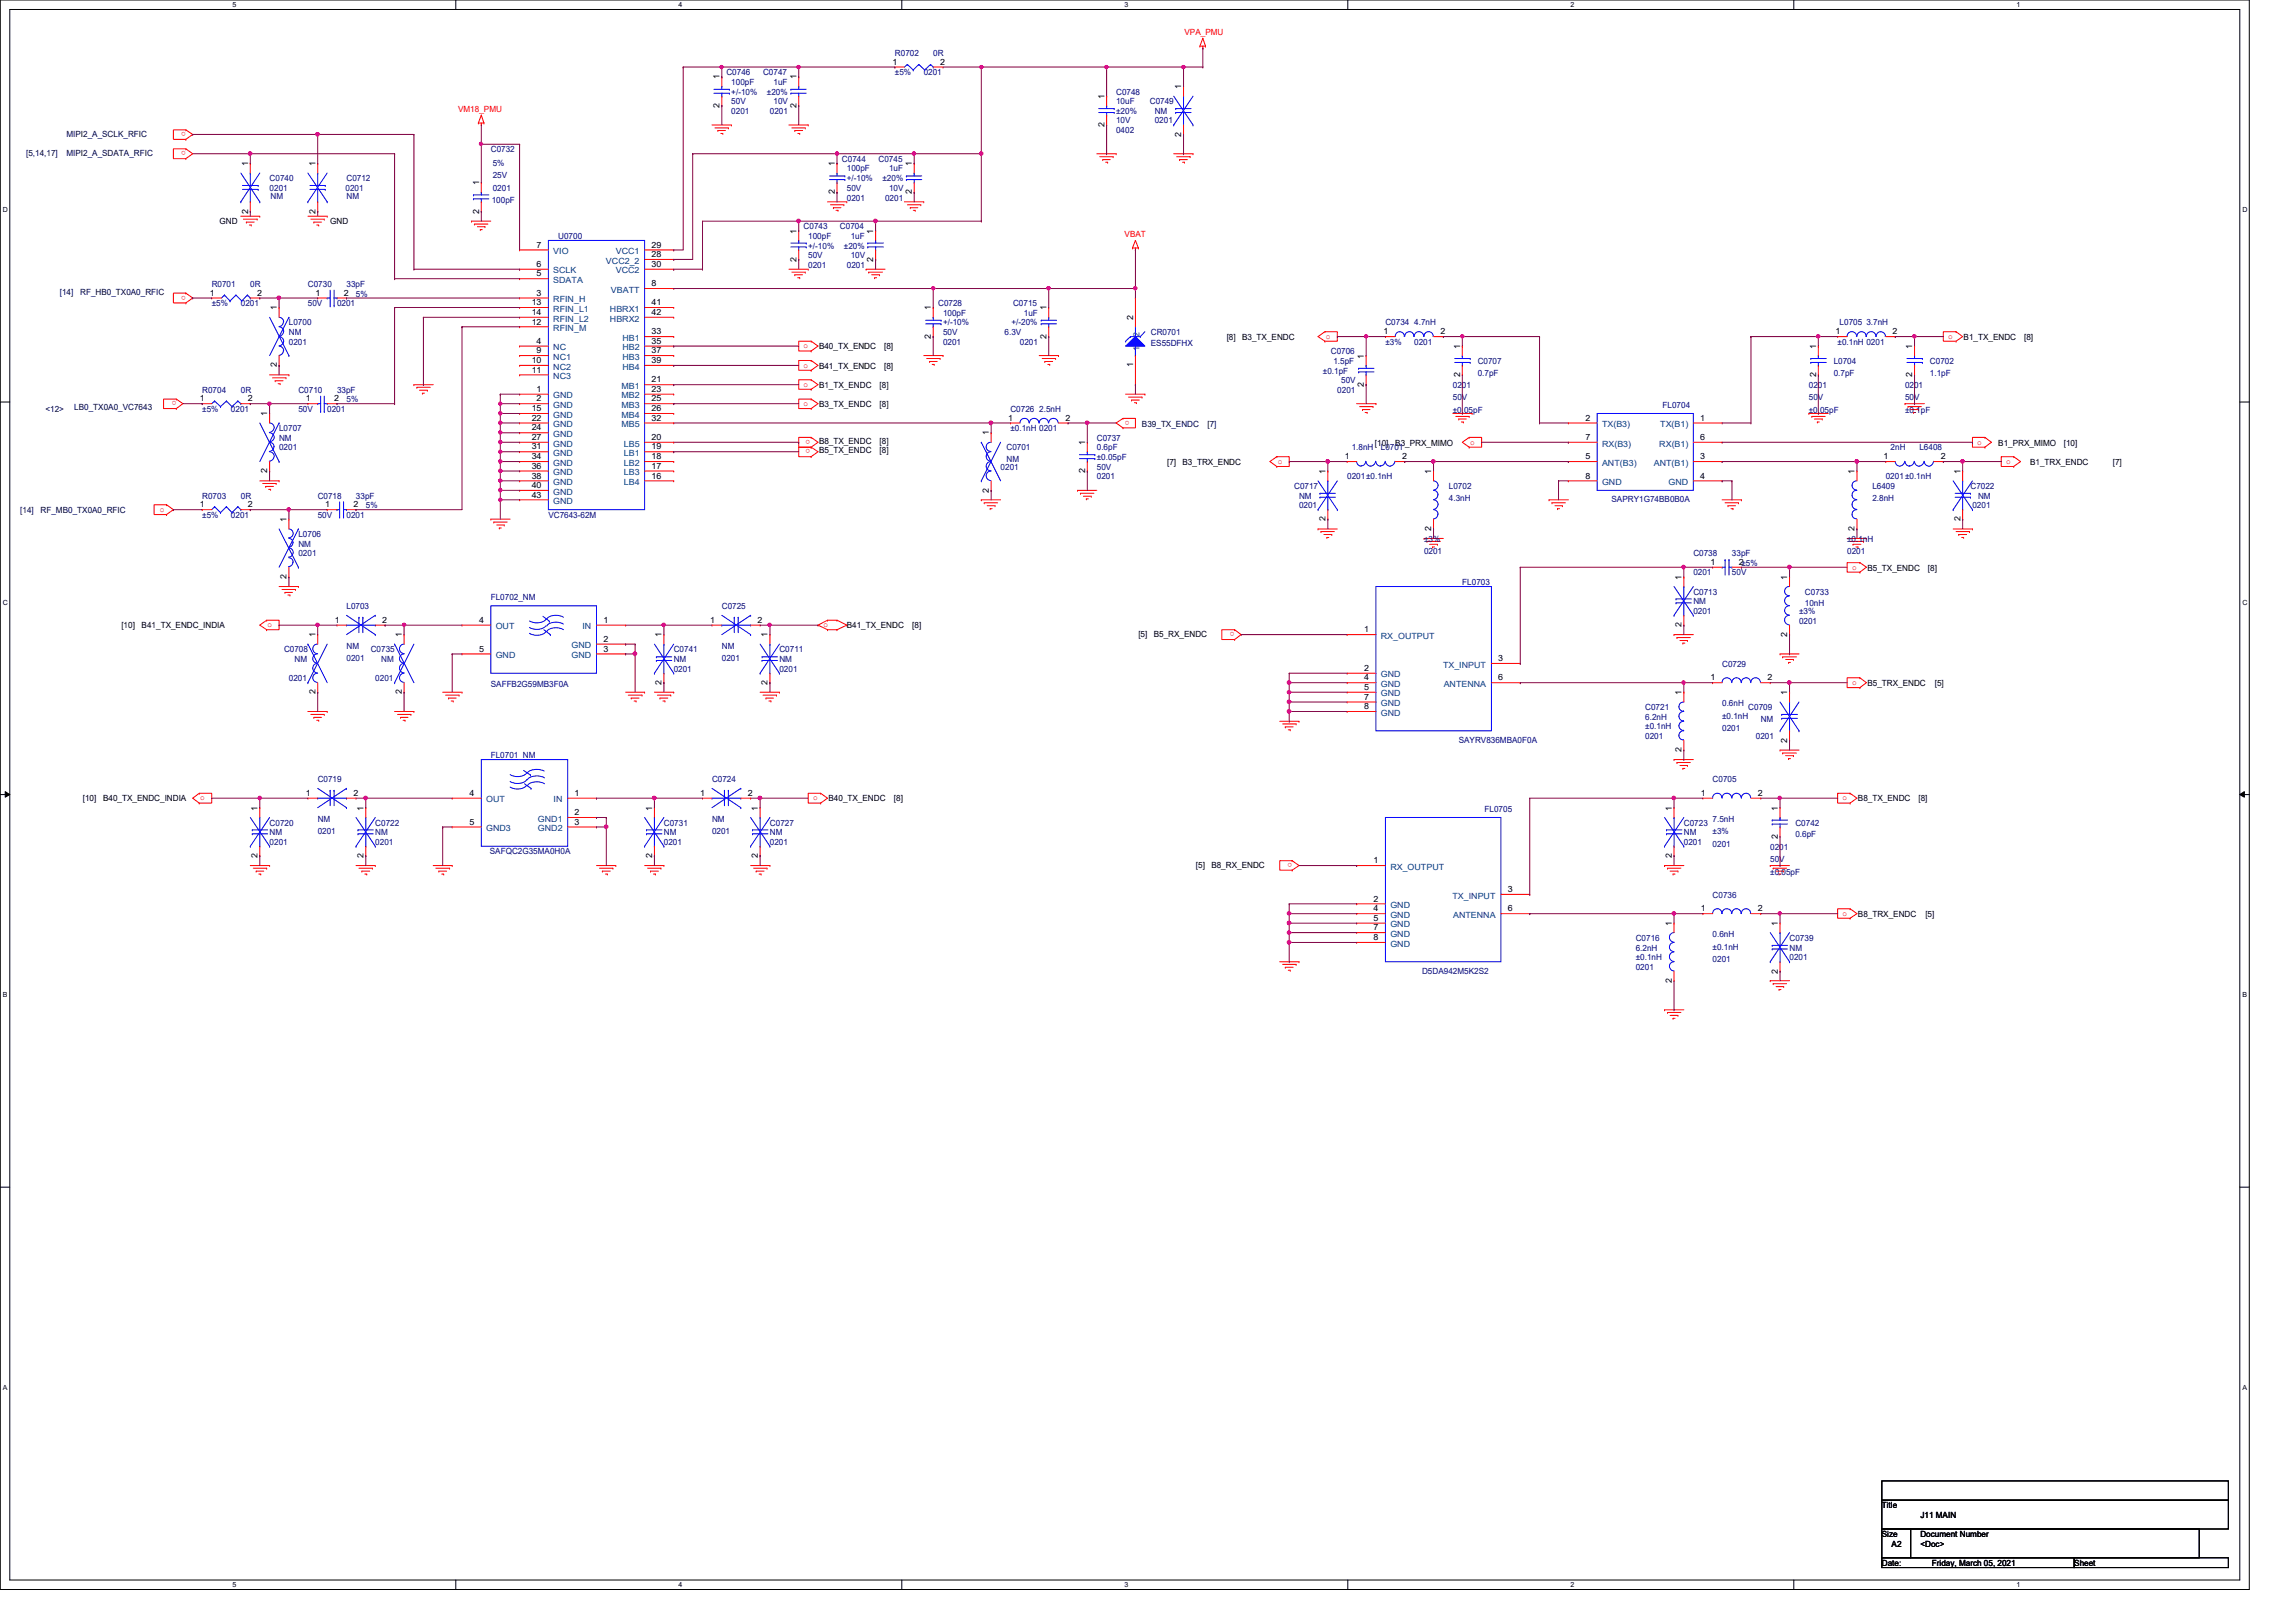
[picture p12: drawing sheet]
<svg xmlns="http://www.w3.org/2000/svg" width="297mm" height="210mm" viewBox="0 0 297 210" stroke-linecap="round" stroke-linejoin="round" font-family="sans-serif">
<defs><g id="words">
<g font-size="1.1" fill="#f00">
<text x="153.2" y="4.5">VPA_PMU</text>
<text x="24" y="17.1" transform="rotate(180 24 17.1)">o</text>
<text x="59.3" y="14.5">VM18_PMU</text>
<text x="24" y="19.6" transform="rotate(180 24 19.6)">o</text>
<text x="145.5" y="30.6">VBAT</text>
<text x="24" y="38.3" transform="rotate(180 24 38.3)">o</text>
<text x="104" y="47.6">o</text>
<text x="104" y="45.1">o</text>
<text x="171.5" y="43.9">o</text>
<text x="252" y="43.9">o</text>
<text x="22.8" y="51.9" transform="rotate(180 22.8 51.9)">o</text>
<text x="104" y="52.6">o</text>
<text x="104" y="50.1">o</text>
<text x="104.8" y="56.9" transform="rotate(180 104.8 56.9)">o</text>
<text x="104.8" y="58.2" transform="rotate(180 104.8 58.2)">o</text>
<text x="146.1" y="54.4" transform="rotate(180 146.1 54.4)">o</text>
<text x="190.2" y="57.5">o</text>
<text x="255.8" y="57.5">o</text>
<text x="165.3" y="60">o</text>
<text x="259.5" y="60">o</text>
<text x="20.7" y="66.3">o</text>
<text x="239.6" y="73.7">o</text>
<text x="34.6" y="81.2">o</text>
<text x="106.5" y="81.2">o</text>
<text x="159.7" y="81.8" transform="rotate(180 159.7 81.8)">o</text>
<text x="239.6" y="88.6">o</text>
<text x="25.9" y="103.6">o</text>
<text x="105.2" y="103.6">o</text>
<text x="238.4" y="103.6">o</text>
<text x="167.2" y="111.7" transform="rotate(180 167.2 111.7)">o</text>
<text x="238.4" y="118.5">o</text>
</g>
<g font-size="1.1">
<text x="93.1" y="10.3" transform="rotate(-90 93.1 10.3)">1</text>
<text x="103" y="10.3" transform="rotate(-90 103 10.3)">1</text>
<text x="115.5" y="8.4">1</text>
<text x="121.6" y="8.4">2</text>
<text x="152.8" y="11.6" transform="rotate(-90 152.8 11.6)">1</text>
<text x="93.1" y="14" transform="rotate(-90 93.1 14)">2</text>
<text x="103" y="14" transform="rotate(-90 103 14)">2</text>
<text x="142.9" y="16.4" transform="rotate(-90 142.9 16.4)">2</text>
<text x="142.9" y="12.8" transform="rotate(-90 142.9 12.8)">1</text>
<text x="152.8" y="17.7" transform="rotate(-90 152.8 17.7)">2</text>
<text x="32.1" y="21.5" transform="rotate(-90 32.1 21.5)">1</text>
<text x="40.8" y="21.5" transform="rotate(-90 40.8 21.5)">1</text>
<text x="108" y="21.5" transform="rotate(-90 108 21.5)">1</text>
<text x="118" y="21.5" transform="rotate(-90 118 21.5)">1</text>
<text x="28.4" y="29">GND</text>
<text x="32.1" y="27.6" transform="rotate(-90 32.1 27.6)">2</text>
<text x="40.8" y="27.6" transform="rotate(-90 40.8 27.6)">2</text>
<text x="42.7" y="29">GND</text>
<text x="62" y="27.6" transform="rotate(-90 62 27.6)">2</text>
<text x="62" y="24" transform="rotate(-90 62 24)">1</text>
<text x="108" y="25.1" transform="rotate(-90 108 25.1)">2</text>
<text x="118" y="25.1" transform="rotate(-90 118 25.1)">2</text>
<text x="69.4" y="35.8">5</text>
<text x="69.4" y="34.5">6</text>
<text x="69.4" y="32">7</text>
<text x="84.3" y="33.3">28</text>
<text x="84.3" y="32">29</text>
<text x="84.3" y="34.5">30</text>
<text x="103" y="33.9" transform="rotate(-90 103 33.9)">2</text>
<text x="103" y="30.2" transform="rotate(-90 103 30.2)">1</text>
<text x="113" y="33.9" transform="rotate(-90 113 33.9)">2</text>
<text x="113" y="30.2" transform="rotate(-90 113 30.2)">1</text>
<text x="27.1" y="38.3">1</text>
<text x="33.3" y="38.3">2</text>
<text x="35.8" y="40.2" transform="rotate(-90 35.8 40.2)">1</text>
<text x="40.8" y="38.3">1</text>
<text x="44.5" y="38.3">2</text>
<text x="68.8" y="40.8">14</text>
<text x="68.8" y="42">12</text>
<text x="68.8" y="39.5">13</text>
<text x="69.4" y="38.3">3</text>
<text x="84.3" y="37">8</text>
<text x="84.3" y="39.5">41</text>
<text x="84.3" y="40.8">42</text>
<text x="120.4" y="40.2" transform="rotate(-90 120.4 40.2)">1</text>
<text x="135.4" y="40.2" transform="rotate(-90 135.4 40.2)">1</text>
<text x="146.6" y="41.4" transform="rotate(-90 146.6 41.4)">2</text>
<text x="35.8" y="47.5" transform="rotate(-90 35.8 47.5)">2</text>
<text x="68.8" y="47">10</text>
<text x="69.4" y="44.5">4</text>
<text x="69.4" y="45.7">9</text>
<text x="84.3" y="43.3">33</text>
<text x="84.3" y="44.5">35</text>
<text x="84.3" y="45.7">37</text>
<text x="84.3" y="47">39</text>
<text x="106" y="47.7">B41_TX_ENDC</text>
<text x="106" y="45.2">B40_TX_ENDC</text>
<text x="114.4" y="47.7">[8]</text>
<text x="114.4" y="45.2">[8]</text>
<text x="120.4" y="43.8" transform="rotate(-90 120.4 43.8)">2</text>
<text x="135.4" y="43.8" transform="rotate(-90 135.4 43.8)">2</text>
<text x="146.6" y="47.5" transform="rotate(-90 146.6 47.5)">1</text>
<text x="158.7" y="44">[8]</text>
<text x="160.7" y="44">B3_TX_ENDC</text>
<text x="176.4" y="46.4" transform="rotate(-90 176.4 46.4)">1</text>
<text x="179" y="43.3">1</text>
<text x="186.3" y="43.3">2</text>
<text x="188.9" y="45.1" transform="rotate(-90 188.9 45.1)">1</text>
<text x="234.9" y="45.1" transform="rotate(-90 234.9 45.1)">1</text>
<text x="237.4" y="43.3">1</text>
<text x="244.9" y="43.3">2</text>
<text x="247.4" y="45.1" transform="rotate(-90 247.4 45.1)">1</text>
<text x="254" y="44">B1_TX_ENDC</text>
<text x="261.9" y="44">[8]</text>
<text x="25.9" y="51.9">1</text>
<text x="32" y="51.9">2</text>
<text x="34.6" y="53.8" transform="rotate(-90 34.6 53.8)">1</text>
<text x="39.6" y="51.9">1</text>
<text x="43.2" y="51.9">2</text>
<text x="68.8" y="53.2">15</text>
<text x="68.8" y="48.2">11</text>
<text x="69.4" y="50.7">1</text>
<text x="69.4" y="51.9">2</text>
<text x="84.3" y="49.5">21</text>
<text x="84.3" y="53.2">26</text>
<text x="84.3" y="50.7">23</text>
<text x="84.3" y="51.9">25</text>
<text x="106" y="52.7">B3_TX_ENDC</text>
<text x="106" y="50.2">B1_TX_ENDC</text>
<text x="113.8" y="52.7">[8]</text>
<text x="113.8" y="50.2">[8]</text>
<text x="176.4" y="50" transform="rotate(-90 176.4 50)">2</text>
<text x="188.9" y="48.8" transform="rotate(-90 188.9 48.8)">2</text>
<text x="234.9" y="48.8" transform="rotate(-90 234.9 48.8)">2</text>
<text x="247.4" y="48.8" transform="rotate(-90 247.4 48.8)">2</text>
<text x="68.8" y="54.4">22</text>
<text x="68.8" y="55.7">24</text>
<text x="68.8" y="56.9">27</text>
<text x="68.8" y="58.2">31</text>
<text x="68.8" y="59.4">34</text>
<text x="84.3" y="59.4">18</text>
<text x="84.3" y="58.2">19</text>
<text x="84.3" y="56.9">20</text>
<text x="84.3" y="54.4">32</text>
<text x="106" y="58.7">B5_TX_ENDC</text>
<text x="106" y="57.4">B8_TX_ENDC</text>
<text x="113.8" y="58.7">[8]</text>
<text x="113.8" y="57.4">[8]</text>
<text x="127.9" y="56.3" transform="rotate(-90 127.9 56.3)">1</text>
<text x="130.4" y="54.4">1</text>
<text x="137.8" y="54.4">2</text>
<text x="140.4" y="57.6" transform="rotate(-90 140.4 57.6)">1</text>
<text x="174" y="59.4">1</text>
<text x="177.9" y="57.7">[10]</text>
<text x="180.5" y="57.7">B3_PRX_MIMO</text>
<text x="181.4" y="59.4">2</text>
<text x="205.1" y="54.4">2</text>
<text x="205.1" y="59.4">5</text>
<text x="205.1" y="56.9">7</text>
<text x="220" y="56.9">6</text>
<text x="220" y="59.4">3</text>
<text x="220" y="54.4">1</text>
<text x="243.7" y="59.4">1</text>
<text x="251.1" y="59.4">2</text>
<text x="258.5" y="57.7">B1_PRX_MIMO</text>
<text x="267" y="57.7">[10]</text>
<text x="25.9" y="65.7">1</text>
<text x="32" y="65.7">2</text>
<text x="34.6" y="61.3" transform="rotate(-90 34.6 61.3)">2</text>
<text x="42.1" y="65.7">1</text>
<text x="45.7" y="65.7">2</text>
<text x="68.8" y="60.7">36</text>
<text x="68.8" y="61.9">38</text>
<text x="68.8" y="63.2">40</text>
<text x="68.8" y="64.4">43</text>
<text x="84.3" y="61.9">16</text>
<text x="84.3" y="60.7">17</text>
<text x="127.9" y="63.8" transform="rotate(-90 127.9 63.8)">2</text>
<text x="140.4" y="61.3" transform="rotate(-90 140.4 61.3)">2</text>
<text x="151" y="60.2">[7]</text>
<text x="153" y="60.2">B3_TRX_ENDC</text>
<text x="171.5" y="61.3" transform="rotate(-90 171.5 61.3)">1</text>
<text x="185.2" y="61.3" transform="rotate(-90 185.2 61.3)">1</text>
<text x="205.1" y="61.9">8</text>
<text x="220" y="61.9">4</text>
<text x="239.9" y="61.3" transform="rotate(-90 239.9 61.3)">1</text>
<text x="253.6" y="61.3" transform="rotate(-90 253.6 61.3)">1</text>
<text x="262.6" y="60.2">B1_TRX_ENDC</text>
<text x="273.3" y="60.2">[7]</text>
<text x="37.1" y="67.6" transform="rotate(-90 37.1 67.6)">1</text>
<text x="171.5" y="67.5" transform="rotate(-90 171.5 67.5)">2</text>
<text x="185.2" y="68.7" transform="rotate(-90 185.2 68.7)">2</text>
<text x="239.9" y="68.7" transform="rotate(-90 239.9 68.7)">2</text>
<text x="253.6" y="67.5" transform="rotate(-90 253.6 67.5)">2</text>
<text x="37.1" y="74.9" transform="rotate(-90 37.1 74.9)">2</text>
<text x="217.5" y="75" transform="rotate(-90 217.5 75)">1</text>
<text x="221.3" y="73.1">1</text>
<text x="225" y="73.1">2±5%</text>
<text x="231.2" y="75" transform="rotate(-90 231.2 75)">1</text>
<text x="241.6" y="73.9">B5_TX_ENDC</text>
<text x="249.4" y="73.9">[8]</text>
<text x="15.7" y="81.3">[10]</text>
<text x="18.3" y="81.3">B41_TX_ENDC_INDIA</text>
<text x="40.8" y="82.5" transform="rotate(-90 40.8 82.5)">1</text>
<text x="43.3" y="80.6">1</text>
<text x="49.4" y="80.6">2</text>
<text x="52" y="82.5" transform="rotate(-90 52 82.5)">1</text>
<text x="62" y="80.6">4</text>
<text x="78.1" y="83.1">2</text>
<text x="78.1" y="80.6">1</text>
<text x="85.6" y="82.5" transform="rotate(-90 85.6 82.5)">1</text>
<text x="91.9" y="80.6">1</text>
<text x="98" y="80.6">2</text>
<text x="99.3" y="82.5" transform="rotate(-90 99.3 82.5)">1</text>
<text x="109.6" y="81.3">B41_TX_ENDC</text>
<text x="118" y="81.3">[8]</text>
<text x="147.3" y="82.4">[5]</text>
<text x="149.3" y="82.4">B5_RX_ENDC</text>
<text x="176.5" y="81.8">1</text>
<text x="217.5" y="81.2" transform="rotate(-90 217.5 81.2)">2</text>
<text x="231.2" y="82.4" transform="rotate(-90 231.2 82.4)">2</text>
<text x="40.8" y="89.9" transform="rotate(-90 40.8 89.9)">2</text>
<text x="52" y="89.9" transform="rotate(-90 52 89.9)">2</text>
<text x="62" y="84.3">5</text>
<text x="78.1" y="84.3">3</text>
<text x="85.6" y="88.6" transform="rotate(-90 85.6 88.6)">2</text>
<text x="99.3" y="88.6" transform="rotate(-90 99.3 88.6)">2</text>
<text x="176.5" y="86.8">2</text>
<text x="176.5" y="88.1">4</text>
<text x="176.5" y="89.3">5</text>
<text x="193.8" y="85.6">3</text>
<text x="193.8" y="88.1">6</text>
<text x="217.5" y="90" transform="rotate(-90 217.5 90)">1</text>
<text x="221.3" y="88.1">1</text>
<text x="228.7" y="88.1">2</text>
<text x="231.2" y="90" transform="rotate(-90 231.2 90)">1</text>
<text x="241.6" y="88.8">B5_TRX_ENDC</text>
<text x="250.3" y="88.8">[5]</text>
<text x="176.5" y="90.6">7</text>
<text x="176.5" y="91.8">8</text>
<text x="217.5" y="97.3" transform="rotate(-90 217.5 97.3)">2</text>
<text x="231.2" y="96.1" transform="rotate(-90 231.2 96.1)">2</text>
<text x="10.7" y="103.7">[10]</text>
<text x="13.3" y="103.7">B40_TX_ENDC_INDIA</text>
<text x="33.3" y="104.9" transform="rotate(-90 33.3 104.9)">1</text>
<text x="39.6" y="103">1</text>
<text x="45.7" y="103">2</text>
<text x="47" y="104.9" transform="rotate(-90 47 104.9)">1</text>
<text x="60.7" y="103">4</text>
<text x="60.7" y="106.7">5</text>
<text x="74.3" y="103">1</text>
<text x="74.3" y="106.7">3</text>
<text x="74.3" y="105.5">2</text>
<text x="84.4" y="104.9" transform="rotate(-90 84.4 104.9)">1</text>
<text x="90.6" y="103">1</text>
<text x="96.7" y="103">2</text>
<text x="98" y="104.9" transform="rotate(-90 98 104.9)">1</text>
<text x="107.2" y="103.7">B40_TX_ENDC</text>
<text x="115.7" y="103.7">[8]</text>
<text x="216.3" y="104.9" transform="rotate(-90 216.3 104.9)">1</text>
<text x="220" y="103">1</text>
<text x="227.4" y="103">2</text>
<text x="230" y="104.9" transform="rotate(-90 230 104.9)">1</text>
<text x="240.4" y="103.7">B8_TX_ENDC</text>
<text x="248.2" y="103.7">[8]</text>
<text x="33.3" y="111" transform="rotate(-90 33.3 111)">2</text>
<text x="47" y="111" transform="rotate(-90 47 111)">2</text>
<text x="84.4" y="111" transform="rotate(-90 84.4 111)">2</text>
<text x="98" y="111" transform="rotate(-90 98 111)">2</text>
<text x="154.7" y="112.3">[5]</text>
<text x="156.7" y="112.3">B8_RX_ENDC</text>
<text x="177.7" y="111.7">1</text>
<text x="216.3" y="111" transform="rotate(-90 216.3 111)">2</text>
<text x="230" y="108.5" transform="rotate(-90 230 108.5)">2</text>
<text x="177.7" y="116.7">2</text>
<text x="177.7" y="117.9">4</text>
<text x="177.7" y="119.2">5</text>
<text x="195.1" y="117.9">6</text>
<text x="195.1" y="115.4">3</text>
<text x="216.3" y="119.8" transform="rotate(-90 216.3 119.8)">1</text>
<text x="220" y="117.9">1</text>
<text x="227.4" y="117.9">2</text>
<text x="230" y="119.8" transform="rotate(-90 230 119.8)">1</text>
<text x="240.4" y="118.7">B8_TRX_ENDC</text>
<text x="249.1" y="118.7">[5]</text>
<text x="177.7" y="120.4">7</text>
<text x="177.7" y="121.7">8</text>
<text x="230" y="126" transform="rotate(-90 230 126)">2</text>
<text x="216.3" y="127.2" transform="rotate(-90 216.3 127.2)">2</text>
<text x="243.5" y="195.2">Title</text>
<text x="248.5" y="196.4">J11 MAIN</text>
<text x="243.5" y="198.9">Size</text>
<text x="243.5" y="202.6">Date:</text>
<text x="244.7" y="200.2">A2</text>
<text x="248.5" y="198.9">Document Number</text>
<text x="248.5" y="200.2">&lt;Doc&gt;</text>
<text x="249.9" y="202.6">Friday, March 05, 2021</text>
<text x="268.3" y="202.6">Sheet</text>
</g>
<g font-size="1.1" fill="#000080">
<text x="94" y="9.7">C0746</text>
<text x="94.6" y="11">100pF</text>
<text x="98.7" y="9.7">C0747</text>
<text x="100.1" y="11">1uF</text>
<text x="115.8" y="7.3">R0702</text>
<text x="115.8" y="9.7">±5%</text>
<text x="119.5" y="9.7">0201</text>
<text x="120.7" y="7.3">0R</text>
<text x="94.6" y="14.7">0201</text>
<text x="94.6" y="13.5">50V</text>
<text x="94.6" y="12.2">+/-10%</text>
<text x="99.2" y="12.2">±20%</text>
<text x="99.6" y="14.7">0201</text>
<text x="100.1" y="13.5">10V</text>
<text x="144.4" y="12.2">C0748</text>
<text x="144.4" y="13.5">10uF</text>
<text x="144.4" y="17.2">0402</text>
<text x="144.4" y="16">10V</text>
<text x="144.4" y="14.7">±20%</text>
<text x="148.8" y="13.5">C0749</text>
<text x="149.4" y="14.7">NM</text>
<text x="149.4" y="16">0201</text>
<text x="34.9" y="23.5">C0740</text>
<text x="44.8" y="23.5">C0712</text>
<text x="63.5" y="19.7">C0732</text>
<text x="63.8" y="23.1">25V</text>
<text x="63.8" y="21.5">5%</text>
<text x="108.9" y="21">C0744</text>
<text x="109.6" y="22.2">100pF</text>
<text x="109.6" y="23.5">+/-10%</text>
<text x="113.7" y="21">C0745</text>
<text x="114.2" y="23.5">±20%</text>
<text x="115" y="22.2">1uF</text>
<text x="34.9" y="24.7">0201</text>
<text x="35" y="25.7">NM</text>
<text x="44.7" y="24.7">0201</text>
<text x="44.8" y="25.7">NM</text>
<text x="63.6" y="26.3">100pF</text>
<text x="63.8" y="24.7">0201</text>
<text x="104" y="29.7">C0743</text>
<text x="108.7" y="29.7">C0704</text>
<text x="109.6" y="26">0201</text>
<text x="109.6" y="24.7">50V</text>
<text x="114.5" y="26">0201</text>
<text x="115" y="24.7">10V</text>
<text x="72.2" y="30.9">U0700</text>
<text x="104.6" y="30.9">100pF</text>
<text x="104.6" y="34.6">0201</text>
<text x="104.6" y="33.4">50V</text>
<text x="104.6" y="32.2">+/-10%</text>
<text x="109.2" y="32.2">±20%</text>
<text x="109.6" y="34.6">0201</text>
<text x="110.1" y="30.9">1uF</text>
<text x="110.1" y="33.4">10V</text>
<text x="27.4" y="37.1">R0701</text>
<text x="27.4" y="39.6">±5%</text>
<text x="31.2" y="39.6">0201</text>
<text x="32.4" y="37.1">0R</text>
<text x="39.8" y="37.1">C0730</text>
<text x="39.8" y="39.6">50V</text>
<text x="43.6" y="39.6">0201</text>
<text x="44.8" y="37.1">33pF</text>
<text x="46.1" y="38.4">5%</text>
<text x="121.4" y="39.6">C0728</text>
<text x="122" y="40.9">100pF</text>
<text x="131.1" y="39.6">C0715</text>
<text x="132.5" y="40.9">1uF</text>
<text x="37.4" y="42.1">L0700</text>
<text x="37.4" y="43.3">NM</text>
<text x="37.4" y="44.6">0201</text>
<text x="122" y="44.6">0201</text>
<text x="122" y="43.3">50V</text>
<text x="122" y="42.1">+/-10%</text>
<text x="130" y="43.3">6.3V</text>
<text x="130.8" y="42.1">+/-20%</text>
<text x="131.9" y="44.6">0201</text>
<text x="148.9" y="43.3">CR0701</text>
<text x="148.9" y="44.8">ES55DFHX</text>
<text x="172.2" y="45.8">C0706</text>
<text x="172.5" y="47.1">1.5pF</text>
<text x="179.2" y="42.1">C0734 4.7nH</text>
<text x="179.2" y="44.6">±3%</text>
<text x="183" y="44.6">0201</text>
<text x="191.2" y="47.1">C0707</text>
<text x="237.2" y="47.1">L0704</text>
<text x="237.7" y="44.6">±0.1nH 0201</text>
<text x="238" y="42.1">L0705 3.7nH</text>
<text x="249.7" y="47.1">C0702</text>
<text x="26.2" y="50.8">R0704</text>
<text x="26.2" y="53.3">±5%</text>
<text x="29.9" y="53.3">0201</text>
<text x="31.2" y="50.8">0R</text>
<text x="38.6" y="50.8">C0710</text>
<text x="38.6" y="53.3">50V</text>
<text x="42.3" y="53.3">0201</text>
<text x="43.6" y="50.8">33pF</text>
<text x="44.8" y="52.1">5%</text>
<text x="130.7" y="53.3">C0726 2.5nH</text>
<text x="171.2" y="48.3">±0.1pF</text>
<text x="173" y="50.8">0201</text>
<text x="173.5" y="49.6">50V</text>
<text x="188" y="50.2">0201</text>
<text x="188" y="51.8">50V</text>
<text x="188" y="53.4">±0.05pF</text>
<text x="191.2" y="48.6">0.7pF</text>
<text x="215.1" y="52.8">FL0704</text>
<text x="234" y="50.2">0201</text>
<text x="234" y="51.8">50V</text>
<text x="234" y="53.4">±0.05pF</text>
<text x="237.2" y="48.6">0.7pF</text>
<text x="246.5" y="50.2">0201</text>
<text x="246.5" y="51.8">50V</text>
<text x="246.5" y="53.4">±0.1pF</text>
<text x="249.7" y="48.6">1.1pF</text>
<text x="36.1" y="55.8">L0707</text>
<text x="36.1" y="57.1">NM</text>
<text x="36.1" y="58.3">0201</text>
<text x="130.2" y="58.3">C0701</text>
<text x="130.2" y="59.8">NM</text>
<text x="130.7" y="55.8">±0.1nH 0201</text>
<text x="141.9" y="57.1">C0737</text>
<text x="141.9" y="58.3">0.6pF</text>
<text x="141.9" y="59.5">±0.05pF</text>
<text x="174.9" y="58.3">1.8nH</text>
<text x="178.6" y="58.3">L0701</text>
<text x="244.6" y="58.3">2nH</text>
<text x="248.3" y="58.3">L6408</text>
<text x="26.2" y="64.5">R0703</text>
<text x="31.2" y="64.5">0R</text>
<text x="41.1" y="64.5">C0718</text>
<text x="46.1" y="64.5">33pF</text>
<text x="47.3" y="65.7">5%</text>
<text x="129.5" y="60.8">0201</text>
<text x="141.9" y="62">0201</text>
<text x="141.9" y="60.8">50V</text>
<text x="167.4" y="63.3">C0717</text>
<text x="168.1" y="64.5">NM</text>
<text x="168.1" y="65.7">0201</text>
<text x="174.3" y="62">0201±0.1nH</text>
<text x="187.4" y="63.3">L0702</text>
<text x="187.4" y="64.8">4.3nH</text>
<text x="208.5" y="65">SAPRY1G74BB0B0A</text>
<text x="242.2" y="63.3">L6409</text>
<text x="242.2" y="64.8">2.8nH</text>
<text x="244" y="62">0201±0.1nH</text>
<text x="254.9" y="63.3">C7022</text>
<text x="255.2" y="65.7">0201</text>
<text x="255.9" y="64.5">NM</text>
<text x="26.2" y="67">±5%</text>
<text x="29.9" y="67">0201</text>
<text x="38.6" y="69.5">L0706</text>
<text x="38.6" y="70.7">NM</text>
<text x="38.6" y="72">0201</text>
<text x="41.1" y="67">50V</text>
<text x="44.8" y="67">0201</text>
<text x="70.9" y="67">VC7643-62M</text>
<text x="184.2" y="70.1">±3%</text>
<text x="184.2" y="71.8">0201</text>
<text x="219.1" y="72">C0738</text>
<text x="224.1" y="72">33pF</text>
<text x="239" y="70.1">±0.1nH</text>
<text x="239" y="71.8">0201</text>
<text x="63.5" y="77.6">FL0702_NM</text>
<text x="189.2" y="75.7">FL0703</text>
<text x="219.1" y="77">C0713</text>
<text x="219.1" y="74.5">0201</text>
<text x="224.1" y="74.5">50V</text>
<text x="233.5" y="77">C0733</text>
<text x="44.8" y="78.8">L0703</text>
<text x="44.8" y="83.9">NM</text>
<text x="93.4" y="78.8">C0725</text>
<text x="93.4" y="83.9">NM</text>
<text x="219.1" y="78.2">NM</text>
<text x="219.1" y="79.5">0201</text>
<text x="232.7" y="79.5">±3%</text>
<text x="232.7" y="80.7">0201</text>
<text x="233.5" y="78.4">10nH</text>
<text x="36.7" y="84.4">C0708</text>
<text x="37.4" y="88.2">0201</text>
<text x="38.1" y="85.7">NM</text>
<text x="44.8" y="85.6">0201</text>
<text x="48" y="84.4">C0735</text>
<text x="48.6" y="88.2">0201</text>
<text x="49.3" y="85.7">NM</text>
<text x="63.5" y="88.9">SAFFB2G59MB3F0A</text>
<text x="87.2" y="84.4">C0741</text>
<text x="87.2" y="85.7">NM</text>
<text x="87.2" y="86.9">0201</text>
<text x="93.4" y="85.6">0201</text>
<text x="100.8" y="84.4">C0711</text>
<text x="100.8" y="85.7">NM</text>
<text x="100.8" y="86.9">0201</text>
<text x="222.8" y="86.3">C0729</text>
<text x="212.8" y="91.9">C0721</text>
<text x="212.8" y="93.1">6.2nH</text>
<text x="212.8" y="94.4">±0.1nH</text>
<text x="212.8" y="95.6">0201</text>
<text x="222.8" y="91.4">0.6nH</text>
<text x="222.8" y="93">±0.1nH</text>
<text x="222.8" y="94.6">0201</text>
<text x="226.2" y="91.9">C0709</text>
<text x="227.2" y="95.6">0201</text>
<text x="227.8" y="93.4">NM</text>
<text x="41.1" y="101.2">C0719</text>
<text x="63.5" y="98.1">FL0701_NM</text>
<text x="92.1" y="101.2">C0724</text>
<text x="188.7" y="96.1">SAYRV836MBA0F0A</text>
<text x="221.6" y="101.2">C0705</text>
<text x="34.9" y="106.8">C0720</text>
<text x="41.1" y="106.3">NM</text>
<text x="41.1" y="107.9">0201</text>
<text x="48.6" y="106.8">C0722</text>
<text x="85.9" y="106.8">C0731</text>
<text x="92.1" y="106.3">NM</text>
<text x="92.1" y="107.9">0201</text>
<text x="99.6" y="106.8">C0727</text>
<text x="192.1" y="105.1">FL0705</text>
<text x="217.8" y="106.8">C0723</text>
<text x="221.6" y="106.3">7.5nH</text>
<text x="221.6" y="107.9">±3%</text>
<text x="232.3" y="106.8">C0742</text>
<text x="34.9" y="108.1">NM</text>
<text x="34.9" y="109.3">0201</text>
<text x="48.6" y="108.1">NM</text>
<text x="48.6" y="109.3">0201</text>
<text x="63.4" y="110.6">SAFQC2G35MA0H0A</text>
<text x="85.9" y="108.1">NM</text>
<text x="85.9" y="109.3">0201</text>
<text x="99.6" y="108.1">NM</text>
<text x="99.6" y="109.3">0201</text>
<text x="217.8" y="108.1">NM</text>
<text x="217.8" y="109.3">0201</text>
<text x="221.6" y="109.6">0201</text>
<text x="229" y="109.9">0201</text>
<text x="229" y="111.5">50V</text>
<text x="229" y="113.2">±0.05pF</text>
<text x="232.3" y="108.3">0.6pF</text>
<text x="221.6" y="116.2">C0736</text>
<text x="184" y="126">D5DA942M5K2S2</text>
<text x="211.6" y="121.8">C0716</text>
<text x="211.6" y="123">6.2nH</text>
<text x="211.6" y="124.2">±0.1nH</text>
<text x="211.6" y="125.5">0201</text>
<text x="221.6" y="121.3">0.6nH</text>
<text x="221.6" y="122.9">±0.1nH</text>
<text x="221.6" y="124.5">0201</text>
<text x="231.5" y="121.8">C0739</text>
<text x="231.5" y="123">NM</text>
<text x="231.5" y="124.2">0201</text>
</g>
<g font-size="1.1" fill="#000040">
<text x="8.6" y="17.7">MIPI2_A_SCLK_RFIC</text>
<text x="3.4" y="20.2">[5,14,17]</text>
<text x="8.6" y="20.2">MIPI2_A_SDATA_RFIC</text>
<text x="7.7" y="38.1">[14]</text>
<text x="10.4" y="38.1">RF_HB0_TX0A0_RFIC</text>
<text x="5.9" y="53.3">&lt;12&gt;</text>
<text x="9.6" y="53.1">LB0_TX0A0_VC7643</text>
<text x="147.7" y="55.3">B39_TX_ENDC</text>
<text x="156.2" y="55.3">[7]</text>
<text x="2.6" y="66.4">[14]</text>
<text x="5.2" y="66.4">RF_MB0_TX0A0_RFIC</text>
</g>
<g font-size="1.1" fill="#004080">
<text x="71.6" y="35.4">SCLK</text>
<text x="71.6" y="32.9">VIO</text>
<text x="78.4" y="34.1">VCC2_2</text>
<text x="79.7" y="32.9">VCC1</text>
<text x="79.7" y="35.4">VCC2</text>
<text x="71.6" y="41.6">RFIN_L2</text>
<text x="71.6" y="39.1">RFIN_H</text>
<text x="71.6" y="36.6">SDATA</text>
<text x="71.6" y="40.3">RFIN_L1</text>
<text x="78.9" y="40.3">HBRX1</text>
<text x="78.9" y="41.6">HBRX2</text>
<text x="79" y="37.9">VBATT</text>
<text x="71.6" y="45.3">NC</text>
<text x="71.6" y="46.6">NC1</text>
<text x="71.6" y="47.8">NC2</text>
<text x="71.6" y="42.8">RFIN_M</text>
<text x="80.5" y="44.1">HB1</text>
<text x="80.5" y="45.3">HB2</text>
<text x="80.5" y="46.6">HB3</text>
<text x="80.5" y="47.8">HB4</text>
<text x="147.4" y="45.4" transform="rotate(-90 147.4 45.4)">1</text>
<text x="147.4" y="43.6" transform="rotate(-90 147.4 43.6)">2</text>
<text x="71.6" y="51.6">GND</text>
<text x="71.6" y="52.8">GND</text>
<text x="71.6" y="49.1">NC3</text>
<text x="80.4" y="50.3">MB1</text>
<text x="80.4" y="51.6">MB2</text>
<text x="80.4" y="52.8">MB3</text>
<text x="71.6" y="54.1">GND</text>
<text x="71.6" y="55.3">GND</text>
<text x="71.6" y="56.6">GND</text>
<text x="71.6" y="57.8">GND</text>
<text x="71.6" y="59">GND</text>
<text x="80.4" y="54.1">MB4</text>
<text x="80.4" y="55.3">MB5</text>
<text x="80.7" y="59">LB1</text>
<text x="80.7" y="57.8">LB5</text>
<text x="207.3" y="55.3">TX(B3)</text>
<text x="207.3" y="57.8">RX(B3)</text>
<text x="214.7" y="57.8">RX(B1)</text>
<text x="214.8" y="55.3">TX(B1)</text>
<text x="71.6" y="61.5">GND</text>
<text x="71.6" y="62.8">GND</text>
<text x="71.6" y="64">GND</text>
<text x="71.6" y="60.3">GND</text>
<text x="71.6" y="65.2">GND</text>
<text x="80.7" y="62.8">LB4</text>
<text x="80.7" y="61.5">LB3</text>
<text x="80.7" y="60.3">LB2</text>
<text x="207.3" y="60.3">ANT(B3)</text>
<text x="207.3" y="62.8">GND</text>
<text x="213.9" y="60.3">ANT(B1)</text>
<text x="215.9" y="62.8">GND</text>
<text x="64.1" y="81.4">OUT</text>
<text x="74" y="83.9">GND</text>
<text x="75.4" y="81.4">IN</text>
<text x="178.6" y="82.7">RX_OUTPUT</text>
<text x="64.1" y="85.2">GND</text>
<text x="74" y="85.2">GND</text>
<text x="178.6" y="87.7">GND</text>
<text x="178.6" y="88.9">GND</text>
<text x="186.7" y="86.4">TX_INPUT</text>
<text x="186.8" y="88.9">ANTENNA</text>
<text x="178.6" y="90.1">GND</text>
<text x="178.6" y="91.4">GND</text>
<text x="178.6" y="92.6">GND</text>
<text x="62.9" y="103.8">OUT</text>
<text x="62.9" y="107.6">GND3</text>
<text x="69.6" y="107.6">GND2</text>
<text x="69.6" y="106.3">GND1</text>
<text x="71.6" y="103.8">IN</text>
<text x="179.9" y="112.6">RX_OUTPUT</text>
<text x="179.9" y="117.5">GND</text>
<text x="179.9" y="118.8">GND</text>
<text x="187.9" y="116.3">TX_INPUT</text>
<text x="188" y="118.8">ANTENNA</text>
<text x="179.9" y="120">GND</text>
<text x="179.9" y="121.2">GND</text>
<text x="179.9" y="122.5">GND</text>
</g>
<g font-size=".9">
<text x="30.1" y=".9">5</text>
<text x="87.8" y=".9">4</text>
<text x="145.5" y=".9">3</text>
<text x="203.2" y=".9">2</text>
<text x="260.9" y=".9">1</text>
<text x=".4" y="27.4">D</text>
<text x="290.1" y="27.4">D</text>
<text x=".4" y="78.2">C</text>
<text x="290.1" y="78.2">C</text>
<text x=".4" y="129">B</text>
<text x="290.1" y="129">B</text>
<text x=".4" y="179.8">A</text>
<text x="290.1" y="179.8">A</text>
<text x="30.1" y="205.4">5</text>
<text x="87.8" y="205.4">4</text>
<text x="145.5" y="205.4">3</text>
<text x="203.2" y="205.4">2</text>
<text x="260.9" y="205.4">1</text>
</g>
</g></defs>
<path d="M0 0h291v205.7h-291zM1.3 1.2h288.5v203.3h-288.5z" fill="none" stroke="#000" stroke-width=".13"/>
<g fill="#fff">
<path d="M30.1 .1h.5v1h-.5z"/>
<path d="M30.1 204.6h.5v1h-.5z"/>
</g>
<path d="M59 0v1.2M59 204.5v1.2" fill="none" stroke="#000" stroke-width=".13"/>
<g fill="#fff">
<path d="M87.8 .1h.5v1h-.5z"/>
<path d="M87.8 204.6h.5v1h-.5z"/>
</g>
<path d="M116.7 0v1.2M116.7 204.5v1.2" fill="none" stroke="#000" stroke-width=".13"/>
<g fill="#fff">
<path d="M145.5 .1h.5v1h-.5z"/>
<path d="M145.5 204.6h.5v1h-.5z"/>
</g>
<path d="M174.4 0v1.2M174.4 204.5v1.2" fill="none" stroke="#000" stroke-width=".13"/>
<g fill="#fff">
<path d="M203.2 .1h.5v1h-.5z"/>
<path d="M203.2 204.6h.5v1h-.5z"/>
</g>
<path d="M232.1 0v1.2M232.1 204.5v1.2" fill="none" stroke="#000" stroke-width=".13"/>
<g fill="#fff">
<path d="M260.9 .1h.5v1h-.5z"/>
<path d="M260.9 204.6h.5v1h-.5z"/>
<path d="M.4 26.6h.6v1h-.6z"/>
<path d="M290.1 26.6h.6v1h-.6z"/>
<path d="M.4 77.4h.6v1h-.6z"/>
<path d="M290.1 77.4h.6v1h-.6z"/>
</g>
<path d="M0 52h1.3M289.8 52h1.2" fill="none" stroke="#000" stroke-width=".13"/>
<g fill="#fff">
<path d="M.4 128.2h.6v1h-.6z"/>
<path d="M290.1 128.2h.6v1h-.6z"/>
</g>
<path d="M0 102.8h1.3M.7 102.4l.6 .4-.6 .4zM289.8 102.8l.6-.4v.8zM289.8 102.8h1.2" fill="none" stroke="#000" stroke-width=".13"/>
<path d="M.7 102.4l.6 .4-.6 .4zM289.8 102.8l.6-.4v.8z" fill="#000"/>
<g fill="#fff">
<path d="M.4 179h.5v1h-.5z"/>
<path d="M290.1 179h.6v1h-.6z"/>
</g>
<path d="M0 153.6h1.3M289.8 153.6h1.2M243.5 191.6h44.8v2.5h-44.8zM243.5 194.1h44.8v3.8h-44.8zM243.5 197.9h3.7v3.7h-3.7zM247.2 197.9h37.3v3.7h-37.3zM243.5 201.6h24.8v1.3h-24.8zM268.3 201.6h20v1.3h-20z" fill="none" stroke="#000" stroke-width=".13"/>
<g fill="none" stroke="#f00" stroke-width=".13">
<path d="M24 19.3h.1M24 19.3h-1.6v1.2h1.6M24 18h.1M24 16.8h.1M24 16.8h-1.6v1.2h1.6M24 19.3l.9 .6-.9 .6M24 16.8l.9 .6-.9 .6M61.9 15.9h.1M61.9 15.9h.7M62.3 16.2h.1M62.3 14.9h.1M62.3 15.9v.3"/>
<path d="M62.3 14.9l.3 1M62.3 14.9l-.4 1M62.6 15.9h.1M92.1 16.2h2.5M92.5 16.6h1.7M92.9 16.9h.1M92.9 16.9h.9M93.3 17.3h.2M93.5 17.3h.1M94.2 16.6h.1M94.6 16.2h.1M102.1 16.2h2.5"/>
<path d="M102.4 16.6h1.8M102.8 16.9h.1M102.8 16.9h1M103.2 17.3h.3M103.5 17.3h.1M104.2 16.6h.1M104.6 16.2h.1M141.9 19.9h2.5M144.4 19.9h.1M151.8 19.9h2.5M154.3 19.9h.1M155.2 6h.1"/>
<path d="M155.2 6h.8M155.6 6.2h.1M155.6 5h.1M155.6 6v.2M155.6 5l-.4 1M155.6 5l.4 1M156 6h.1M24 20.5h.1M24 39.2h.1M24 37.9h.1M24 37.9h-1.6v1.3h1.6M24 37.9l.9 .7-.9 .6"/>
<path d="M31.2 28h2.4M31.5 28.4h1.8M31.9 28.7h.1M31.9 28.7h1M32.3 29.1h.2M32.5 29.1h.1M33.3 28.4h.1M33.6 28h.1M39.8 28h2.5M40.2 28.4h1.7M40.6 28.7h.1M40.6 28.7h1"/>
<path d="M41 29.1h.2M41.1 38.6h.1M41.1 38.6h1.2M41.2 29.1h.1M41.9 28.4h.1M42.3 28h.1M43.6 38.6h1.2M44.8 38.6h.1M61 28.6h.1M61 28.6h2.5M61.4 29h.1M61.4 29h1.7"/>
<path d="M61.8 29.3h.9M62.1 29.7h.1M62.1 29.7h.3M62.7 29.3h.1M67.2 38.6h.1M67.2 36.1h.1M67.2 34.8h.1M67.2 32.3h.1M67.2 39.8h.1M67.2 34.8h3.7M67.2 39.8h3.7M67.2 38.6h3.7"/>
<path d="M67.2 36.1h3.7M67.2 32.3h3.7M83.4 34.8h3.8M83.4 39.8h3.8M83.4 32.3h3.8M83.4 37.3h3.8M83.4 33.6h3.8M87.2 39.8h.1M87.2 37.3h.1M87.2 32.3h.1M87.2 33.6h.1M87.2 34.8h.1"/>
<path d="M102.1 34.8h2.5M102.4 35.2h1.8M102.8 35.6h.1M102.8 35.6h1M103.2 35.9h.3M103.5 35.9h.1M104.2 35.2h.1M104.6 34.8h.1M107.1 26.1h2.5M107.4 26.5h1.8M107.8 26.9h.1M107.8 26.9h1"/>
<path d="M108.2 27.2h.2M108.4 27.2h.1M109.2 26.5h.1M109.6 26.1h.1M112.1 34.8h.1M112.1 34.8h2.4M112.4 35.2h.1M112.4 35.2h1.8M112.8 35.6h1M113.2 35.9h.1M113.2 35.9h.2M113.8 35.6h.1"/>
<path d="M117 26.1h2.5M117.4 26.5h1.7M117.8 26.9h.1M117.8 26.9h.9M118.1 27.2h.3M118.4 27.2h.1M119.1 26.5h.1M119.5 26.1h.1M142.3 20.3h1.7M142.7 20.7h.1M142.7 20.7h.9M143 21h.3"/>
<path d="M143.3 21h.1M144 20.3h.1M146.5 32.1h.1M146.5 32.1h.8M146.9 32.3h.1M146.9 31.1h.1M146.9 32.1v.2M146.9 31.1l-.4 1M146.9 31.1l.4 1M147.3 32.1h.1M152.2 20.3h1.8M152.6 20.7h.1"/>
<path d="M152.6 20.7h1M153 21h.2M153.2 21h.1M154 20.3h.1M22.8 52.9h.1M22.8 51.6h.1M22.8 51.6h-1.6v1.3h1.6M22.8 51.6l.9 .6-.9 .7M34.9 48.5h2.5M35.3 48.9h1.7M35.6 49.3h.1M35.6 49.3h1"/>
<path d="M36 49.7h.2M36.2 49.7h.1M37 48.9h.1M37.4 48.5h.1M53.5 49.8h.1M53.5 49.8h2.5M53.9 50.1h.1M53.9 50.1h1.8M54.3 50.5h1M54.6 50.9h.1M54.6 50.9h.3M55.3 50.5h.1"/>
<path d="M67.2 51h.1M67.2 52.2h.1M67.2 41.1h.1M67.2 53.5h.1M67.2 54.7h.1M67.2 56h.1M67.2 57.2h.1M67.2 58.5h.1M67.2 44.8h.1M67.2 46h.1M67.2 47.3h.1M67.2 48.5h.1"/>
<path d="M67.2 42.3h.1M67.2 59.7h.1M67.2 46h3.7M67.2 51h3.7M67.2 48.5h3.7M67.2 52.2h3.7M67.2 53.5h3.7M67.2 41.1h3.7M67.2 54.7h3.7M67.2 56h3.7M67.2 57.2h3.7M67.2 58.5h3.7"/>
<path d="M67.2 44.8h3.7M67.2 47.3h3.7M67.2 42.3h3.7M67.2 59.7h3.7M83.4 46h3.8M83.4 51h3.8M83.4 49.8h3.8M83.4 52.2h3.8M83.4 53.5h3.8M83.4 41.1h3.8M83.4 54.7h3.8M83.4 57.2h3.8"/>
<path d="M83.4 58.5h3.8M83.4 44.8h3.8M83.4 47.3h3.8M83.4 59.7h3.8M83.4 43.6h3.8M87.2 59.7h.1M87.2 58.5h.1M87.2 57.2h.1M87.2 49.8h.1M87.2 53.5h.1M87.2 51h.1M87.2 52.2h.1"/>
<path d="M87.2 54.7h.1M87.2 43.6h.1M87.2 44.8h.1M87.2 46h.1M87.2 47.3h.1M87.2 41.1h.1M104.9 59.1h.1M104.9 57.9h.1M104.9 57.9h-1.6v1.2h1.6M104.9 56.6h.1M104.9 56.6h-1.6v1.3h1.6M104.9 46.7h.1"/>
<path d="M104.9 47.9h.1M104.9 46.7h-1.6v1.2h1.6M104.9 44.2h.1M104.9 45.4h.1M104.9 44.2h-1.6v1.2h1.6M104.9 51.6h.1M104.9 52.9h.1M104.9 51.6h-1.6v1.3h1.6M104.9 49.1h.1M104.9 50.4h.1M104.9 49.1h-1.6v1.3h1.6M104.9 57.9l.9 .6-.9 .6"/>
<path d="M104.9 56.6l.9 .6-.9 .7M104.9 46.7l.9 .6-.9 .6M104.9 44.2l.9 .6-.9 .6M104.9 51.6l.9 .6-.9 .7M104.9 49.1l.9 .7-.9 .6M119.5 46h2.5M119.9 46.4h1.7M120.3 46.8h.1M120.3 46.8h.9M120.6 47.2h.3M120.9 47.2h.1M121.6 46.4h.1"/>
<path d="M122 46h.1M128.2 56h.1M128.2 56v1.2M134.4 46h2.5M134.8 46.4h1.8M135.2 46.8h.1M135.2 46.8h1M135.5 47.2h.3M135.8 47.2h.1M136.6 46.4h.1M136.9 46h.1M140.7 57.2h.1"/>
<path d="M140.7 57.2v1.3M140.7 59.7v1.3M145.3 55.4h.1M145.3 54.1h.1M145.3 54.1h1.6v1.3h-1.6M145.3 54.1l-.9 .6 .9 .7M145.6 51h2.5M146 51.4h1.7M146.4 51.8h.1M146.4 51.8h1M146.8 52.1h.2M147 52.1h.1"/>
<path d="M147.7 51.4h.1M148.1 51h.1M165.2 59.1h.1M165.2 59.1h1.6v1.3h-1.6M165.2 59.1l-.9 .6 .9 .7M171.4 42.9h.1M171.4 44.2h.1M171.4 42.9h1.6v1.3h-1.6M171.4 42.9l-.9 .7 .9 .6M175.5 52.2h2.5M175.9 52.6h1.7M176.3 53h.1"/>
<path d="M176.3 53h.9M176.6 53.4h.3M176.9 53.4h.1M177.6 52.6h.1M178 52.2h.1M188 53.5h2.5M188.3 53.9h1.8M188.7 54.2h.1M188.7 54.2h1M189.1 54.6h.2M189.3 54.6h.1M190.1 53.9h.1"/>
<path d="M190.1 56.6h.1M190.1 57.9h.1M190.1 56.6h1.6v1.3h-1.6M190.1 56.6l-.9 .6 .9 .7M190.5 53.5h.1M234 53.5h.1M234 53.5h2.5M234.4 53.9h.1M234.4 53.9h1.7M234.7 54.2h1.1M235.1 54.6h.1M235.1 54.6h.3"/>
<path d="M235.2 44.8h.1M235.2 48.5h.1M235.2 44.8v1.2M235.2 47.3v1.2M235.8 54.2h.1M246.5 52.2h.1M246.5 52.2h2.5M246.8 52.6h.1M246.8 52.6h1.8M247.2 53h1M247.6 53.4h.1M247.6 53.4h.2"/>
<path d="M248.2 53h.1M253.1 42.9h.1M253.1 44.2h.1M253.1 42.9h-1.7v1.3h1.7M253.1 42.9l.8 .7-.8 .6M256.8 56.6h.1M256.8 57.9h.1M256.8 56.6h-1.6v1.3h1.6M256.8 56.6l.8 .6-.8 .7M260.5 59.1h.1M260.5 59.1h-1.6v1.3h1.6M260.5 59.1l.9 .6-.9 .7"/>
<path d="M21.5 65.3h.1M21.5 66.6h.1M21.5 65.3h-1.6v1.3h1.6M21.5 65.3l.9 .7-.9 .6M33.6 62.2h2.5M34 62.6h1.7M34.4 62.9h.1M34.4 62.9h1M34.8 63.3h.2M35 63.3h.1M35.7 62.6h.1M36.1 62.2h.1"/>
<path d="M36.1 75.9h2.5M36.5 76.3h1.7M36.9 76.7h.1M36.9 76.7h.9M37.3 77h.2M37.4 67.2h.1M37.4 74.7h.1M37.4 67.2v1.3M37.4 73.4v1.3M37.5 77h.1M38.2 76.3h.1M38.6 75.9h.1"/>
<path d="M42.3 66h.1M42.3 66h1.3M44.8 66h1.3M46.1 66h.1M63.5 67.2h.1M63.5 67.2h2.5M63.9 67.6h.1M63.9 67.6h1.7M64.3 67.9h.9M64.6 68.3h.1M64.6 68.3h.3M65.2 67.9h.1"/>
<path d="M67.2 61h.1M67.2 62.2h.1M67.2 63.5h.1M67.2 64.7h.1M67.2 63.5h3.7M67.2 64.7h3.7M67.2 62.2h3.7M67.2 61h3.7M83.4 62.2h3.8M83.4 61h3.8M87.2 62.2h.1M87.2 61h.1"/>
<path d="M127 64.7h.1M127 64.7h2.5M127.3 65.1h.1M127.3 65.1h1.8M127.7 65.4h1M128.1 65.8h.1M128.1 65.8h.3M128.2 63.5h.1M128.2 62.2v1.3M128.7 65.4h.1M139.4 63.5h.1M139.4 63.5h2.5"/>
<path d="M139.8 63.8h.1M139.8 63.8h1.7M140.2 64.2h1M140.5 64.6h.1M140.5 64.6h.3M140.7 61h.1M141.2 64.2h.1M165.2 60.4h.1M170.5 68.5h.1M170.5 68.5h2.5M170.9 68.8h.1M170.9 68.8h1.7"/>
<path d="M171.3 69.2h1M171.7 69.6h.1M171.7 69.6h.2M172.3 69.2h.1M184.2 69.7h.1M184.2 69.7h2.5M184.6 70.1h.1M184.6 70.1h1.7M185 70.4h1M185.3 70.8h.1M185.3 70.8h.3M185.5 61h.1"/>
<path d="M185.5 68.5h.1M185.5 61v1.2M185.5 67.2v1.3M186 70.4h.1M200.4 64.7h.1M200.4 64.7h2.5M200.8 65.1h.1M200.8 65.1h1.7M201.2 65.4h.9M201.5 65.8h.1M201.5 65.8h.3M202.1 65.4h.1"/>
<path d="M217.8 74.7h.1M217.8 74.7v1.2M217.8 79.6v1.3M221.6 73.4h.1M221.6 73.4h1.2M222.8 64.7h2.5M223.2 65.1h1.7M223.6 65.4h.1M223.6 65.4h.9M223.9 65.8h.3M224.1 73.4h1.2M224.2 65.8h.1"/>
<path d="M224.9 65.1h.1M225.3 64.7h.1M225.3 73.4h.1M231.5 74.7h.1M231.5 74.7v1.2M239 69.7h2.5M239.3 70.1h1.8M239.7 70.4h.1M239.7 70.4h1M240.1 70.8h.3M240.4 70.8h.1M240.6 72.8h.1"/>
<path d="M240.6 74h.1M240.6 72.8h-1.6v1.2h1.6M240.6 72.8l.9 .6-.9 .6M241.1 70.1h.1M241.5 69.7h.1M252.7 68.5h2.5M253.1 68.8h1.7M253.4 69.2h.1M253.4 69.2h1M253.8 69.6h.2M254 69.6h.1M254.8 68.8h.1"/>
<path d="M255.2 68.5h.1M260.5 60.4h.1M34.5 80.3h.1M34.5 81.5h.1M34.5 80.3h1.6v1.2h-1.6M34.5 80.3l-.9 .6 .9 .6M39.8 92.1h2.5M40.2 92.5h1.7M40.6 92.8h.1M40.6 92.8h1M41 93.2h.2M41.2 93.2h.1"/>
<path d="M41.9 92.5h.1M42.3 92.1h.1M51.1 92.1h2.4M51.4 92.5h1.8M51.8 92.8h.1M51.8 92.8h1M52.2 93.2h.2M52.4 93.2h.1M53.2 92.5h.1M53.5 92.1h.1M57.3 89.6h2.5M57.7 90h1.7"/>
<path d="M58 90.3h.1M58 90.3h1M58.4 90.7h.2M58.6 90.7h.1M59.4 90h.1M59.8 89.6h.1M80.9 89.6h2.5M81.3 90h1.8M81.7 90.3h.1M81.7 90.3h1M82 90.7h.3M82.3 90.7h.1"/>
<path d="M83.1 90h.1M83.4 89.6h.1M84.7 89.6h2.5M85 90h1.8M85.4 90.3h.1M85.4 90.3h1M85.8 90.7h.2M86 90.7h.1M86.8 90h.1M87.2 89.6h.1M98.3 89.6h2.5M98.7 90h1.8"/>
<path d="M99.1 90.3h.1M99.1 90.3h1M99.5 90.7h.2M99.7 90.7h.1M100.5 90h.1M100.8 89.6h.1M105.8 80.9h.1M105.8 80.9l1.3 .6M107.1 80.3h.1M107.1 81.5h.1M107.1 80.3h1.2M107.1 80.3l-1.3 .6"/>
<path d="M107.1 81.5h1.2M108.3 80.3h.1M108.3 81.5h.1M108.3 80.3l1.3 .6M109.6 80.9h.1M109.6 80.9l-1.3 .6M159.7 82.8h.1M159.7 81.5h.1M159.7 81.5h-1.6v1.3h1.6M159.7 81.5l.9 .6-.9 .7M165.6 93.3h2.5M165.9 93.7h1.8"/>
<path d="M166.3 94.1h.1M166.3 94.1h1M166.7 94.4h.2M166.9 94.4h.1M167.7 93.7h.1M168.1 93.3h.1M216.6 82.1h.1M216.6 98.3h.1M216.6 82.1h2.5M216.6 98.3h2.5M217 82.5h.1M217 98.7h.1"/>
<path d="M217 82.5h1.7M217 98.7h1.7M217.3 82.9h1M217.3 99.1h1M217.7 83.2h.1M217.7 99.4h.1M217.7 83.2h.3M217.7 99.4h.3M217.8 80.9h.1M218.3 82.9h.1M218.3 99.1h.1M230.3 84.6h.1"/>
<path d="M230.3 97.1h.1M230.3 84.6h2.4M230.3 97.1h2.4M230.6 85h.1M230.6 97.5h.1M230.6 85h1.8M230.6 97.5h1.8M231 85.3h1M231 97.8h1M231.4 85.7h.1M231.4 98.2h.1M231.4 85.7h.2"/>
<path d="M231.4 98.2h.2M231.5 82.1h.1M231.5 80.9v1.2M232 85.3h.1M232 97.8h.1M240.6 87.7h.1M240.6 89h.1M240.6 87.7h-1.6v1.3h1.6M240.6 87.7l.9 .6-.9 .7M25.8 102.7h.1M25.8 103.9h.1M25.8 102.7h1.6v1.2h-1.6"/>
<path d="M25.8 102.7l-.9 .6 .9 .6M32.4 112h2.5M32.8 112.4h1.7M33.1 112.7h.1M33.1 112.7h1M33.5 113.1h.2M33.7 113.1h.1M34.5 112.4h.1M34.9 112h.1M46.1 112h2.5M46.4 112.4h1.8M46.8 112.7h.1"/>
<path d="M46.8 112.7h1M47.2 113.1h.3M47.3 104.5h.1M47.3 110.7h.1M47.3 104.5v1.3M47.3 109.5v1.2M47.5 113.1h.1M48.2 112.4h.1M48.6 112h.1M56 112h2.5M56.4 112.4h1.8M56.8 112.7h.1"/>
<path d="M56.8 112.7h1M57.1 113.1h.3M57.4 113.1h.1M58.2 112.4h.1M58.5 112h.1M77.2 112h2.5M77.6 112.4h1.7M77.9 112.7h.1M77.9 112.7h1M78.3 113.1h.3M78.6 113.1h.1M79.3 112.4h.1"/>
<path d="M79.7 112h.1M83.4 112h2.5M83.8 112.4h1.7M84.2 112.7h.1M84.2 112.7h1M84.5 113.1h.3M84.8 113.1h.1M85.5 112.4h.1M85.9 112h.1M90.9 103.3h.1M90.9 103.3h1.2M95.8 103.3h1.3"/>
<path d="M97.1 103.3h.1M97.1 112h2.5M97.5 112.4h1.7M97.8 112.7h.1M97.8 112.7h1M98.2 113.1h.3M98.5 113.1h.1M99.2 112.4h.1M99.6 112h.1M106.2 102.7h.1M106.2 103.9h.1M106.2 102.7h-1.6v1.2h1.6"/>
<path d="M106.2 102.7l.9 .6-.9 .6M167.2 112.6h.1M167.2 111.4h.1M167.2 111.4h-1.6v1.2h1.6M167.2 111.4l.9 .6-.9 .6M215.3 112h.1M215.3 112h2.5M215.7 112.4h.1M215.7 112.4h1.8M216.1 112.7h1M216.4 113.1h.1M216.4 113.1h.3"/>
<path d="M216.6 104.5h.1M216.6 110.7h.1M216.6 104.5v1.3M216.6 109.5v1.2M217.1 112.7h.1M220.3 103.3h.1M220.3 103.3h1.3M226.5 103.3h1.3M227.8 103.3h.1M229 112h.1M229 112h2.5M229.4 112.4h.1"/>
<path d="M229.4 112.4h1.7M229.8 112.7h1M230.2 113.1h.1M230.2 113.1h.2M230.8 112.7h.1M239.3 102.7h.1M239.3 103.9h.1M239.3 102.7h-1.6v1.2h1.6M239.3 117.6h.1M239.3 118.8h.1M239.3 117.6h-1.6v1.2h1.6M239.3 102.7l.9 .6-.9 .6"/>
<path d="M239.3 117.6l.9 .6-.9 .6M165.6 124.5h2.5M165.9 124.8h1.8M166.3 125.2h.1M166.3 125.2h1M166.7 125.6h.2M166.9 125.6h.1M167.7 124.8h.1M168.1 124.5h.1M215.3 130.7h.1M215.3 130.7h2.5M215.7 131h.1"/>
<path d="M215.7 131h1.8M216.1 131.4h1M216.4 131.8h.1M216.4 131.8h.3M217.1 131.4h.1M229 126.9h.1M229 126.9h2.5M229.4 127.3h.1M229.4 127.3h1.7M229.8 127.7h1M230.2 128.1h.1M230.2 128.1h.2"/>
<path d="M230.8 127.7h.1"/>
</g>
<g fill="none" stroke="#00f" stroke-width=".13">
<path d="M42.3 38.6h.1M42.3 38.6h.4M42.7 39.6h.1M42.7 37.5v2.1M43.2 39.6h.1M43.2 37.5v2.1M43.2 38.6h.4M43.6 38.6h.1M70.9 31.1h12.5v34.9h-12.5zM127 57.2h.1M127 57.2l2.5 5M128.2 57.2a.59 .59 0 0 0-.6 .6 .59 .59 0 0 0 .6 .6"/>
<path d="M128.2 58.5a.61 .61 0 0 0-.6 .6 .61 .61 0 0 0 .6 .6M128.2 59.7a.59 .59 0 0 0-.6 .6 .59 .59 0 0 0 .6 .6M129.5 57.2l-2.5 5M139.7 58.8h1.9M139.7 59.4h1.9M140.7 58.5h.1M140.7 59.7h.1M140.7 58.5v.3M140.7 59.4v.3M141.6 58.8h.1M141.6 59.4h.1M234.3 46.4h.1"/>
<path d="M234.3 46.9h.1M234.3 46.4h2M234.3 46.9h2M235.2 46h.1M235.2 47.3h.1M235.2 46v.4M235.2 46.9v.4M36.1 68.5l2.5 4.9M37.4 68.5a.57 .57 0 0 1 .5 .5 .57 .57 0 0 1-.6 .6M37.4 69.7a.57 .57 0 0 1 .5 .6 .67 .67 0 0 1-.6 .5M37.4 70.9a.59 .59 0 0 1 .5 .6 .59 .59 0 0 1-.6 .6M37.4 72.2a.57 .57 0 0 1 .5 .6 .67 .67 0 0 1-.6 .5"/>
<path d="M38.6 68.5h.1M38.6 73.4h.1M38.6 68.5l-2.5 4.9M43.6 66h.1M43.6 66h.3M43.9 66.9h.1M43.9 64.9v2M44.4 66.9h.1M44.4 64.9v2M44.4 66h.4M44.8 66h.1M127 62.2h.1"/>
<path d="M128.2 61a.61 .61 0 0 0-.6 .6 .61 .61 0 0 0 .6 .6M185.5 62.2a.59 .59 0 0 1 .6 .6 .59 .59 0 0 1-.6 .6M185.5 63.5a.59 .59 0 0 1 .5 .4 .59 .59 0 0 1-.3 .7h-.2M185.5 64.7a.61 .61 0 0 1 .6 .6 .61 .61 0 0 1-.6 .6M185.5 66a.59 .59 0 0 1 .6 .5 .59 .59 0 0 1-.6 .6M216.6 79.6h.1M216.6 75.9l2.5 3.7M216.8 77.5h.1M216.8 78h.1M216.8 77.5h2M216.8 78h2M217.8 75.9h.1"/>
<path d="M217.8 79.6h.1M217.8 75.9v1.6M217.8 78v1.6M219.1 79.6h.1M219.1 75.9l-2.5 3.7M222.8 73.4h.1M222.8 73.4h.4M223.2 72.4h.1M223.2 72.4v2M223.7 72.4h.1M223.7 72.4v2M223.7 73.4h.4"/>
<path d="M224.1 73.4h.1M231.5 75.9a.59 .59 0 0 0-.6 .6 .59 .59 0 0 0 .6 .6M231.5 77.1a.61 .61 0 0 0-.6 .6 .61 .61 0 0 0 .6 .7M231.5 78.4a.59 .59 0 0 0-.6 .6 .59 .59 0 0 0 .6 .6M231.5 79.6a.61 .61 0 0 0-.6 .6 .61 .61 0 0 0 .6 .7M46.1 109.5h.1M46.1 105.8l2.5 3.7M46.3 107.4h.1M46.3 107.9h.1M46.3 107.4h2M46.3 107.9h2M47.3 105.8h.1"/>
<path d="M47.3 109.5h.1M47.3 105.8v1.6M47.3 107.9v1.6M48.6 109.5h.1M48.6 105.8l-2.5 3.7M92.1 103.3h.1M92.1 103.3h1.6M92.1 102l3.7 2.5M93.7 102.3h.1M93.7 102.3v2M94.2 102.3h.1M94.2 102.3v2"/>
<path d="M94.2 103.3h1.6M95.8 103.3h.1M95.8 104.5h.1M95.8 102h.1M95.8 102l-3.7 2.5M215.3 109.5h.1M215.3 105.8l2.5 3.7M215.6 107.4h.1M215.6 107.9h.1M215.6 107.4h2M215.6 107.9h2M216.6 105.8h.1"/>
<path d="M216.6 109.5h.1M216.6 105.8v1.6M216.6 107.9v1.6M217.8 109.5h.1M217.8 105.8l-2.5 3.7M222.8 103.3a.59 .59 0 0 0-.7-.6 .59 .59 0 0 0-.5 .6M224 103.3a.61 .61 0 0 0-.6-.6 .61 .61 0 0 0-.6 .6M225.3 103.3a.59 .59 0 0 0-.7-.6 .59 .59 0 0 0-.5 .6M226.5 103.3a.59 .59 0 0 0-.6-.6 .59 .59 0 0 0-.6 .6"/>
</g>
<path d="M145.6 44.8l1.3-1.2 1.2 1.2z" fill="#00f"/>
<g fill="none" stroke="#00f" stroke-width=".13">
<path d="M92.4 11.6h2M92.4 12.1h2M93.4 11.2h.1M93.4 12.4h.1M93.4 11.2v.4M93.4 12.1v.3M94.4 11.6h.1M94.4 12.1h.1M102.3 11.6h.1M102.3 12.1h.1M102.3 11.6h2M102.3 12.1h2"/>
<path d="M103.3 11.2h.1M103.3 12.4h.1M103.3 11.2v.4M103.3 12.1v.3M117.4 8.3h.1M117.4 8.3l-.4 .4M117.4 8.3l.7 .8M118.1 9.1h.1M118.9 8.3h.1M118.9 8.3l-.8 .8M118.9 8.3l.7 .8M119.6 9.1h.1"/>
<path d="M120.4 8.3h.1M120.4 8.3l-.8 .8M120.4 8.3l.3 .4M120.7 8.7h.1M142.2 14.1h1.9M142.2 14.6h1.9M143.2 13.7h.1M143.2 14.9h.1M143.2 13.7v.4M143.2 14.6v.3M144.1 14.1h.1M144.1 14.6h.1"/>
<path d="M151.8 16.2h.1M151.8 12.4l2.5 3.8M152.1 14.1h.1M152.1 14.6h.1M152.1 14.1h2M152.1 14.6h2M153.1 12.4h.1M153.1 16.2h.1M153.1 12.4v1.7M153.1 14.6v1.6M154.3 16.2h.1M154.3 12.4l-2.5 3.8"/>
<path d="M29 38.2h.1M29 38.2l-.3 .4M29 38.2l.8 .7M29.8 38.9h.1M30.5 38.2h.1M30.5 38.2l-.7 .7M30.5 38.2l.8 .7M31.2 26.1h.1M31.2 22.4l2.4 3.7M31.3 38.9h.1M31.4 24h2M31.4 24.5h2"/>
<path d="M32 38.2h.1M32 38.2l-.7 .7M32 38.2l.4 .4M32.4 38.6h.1M32.4 22.4h.1M32.4 26.1h.1M32.4 22.4v1.6M32.4 24.5v1.6M33.4 24h.1M33.4 24.5h.1M33.6 26.1h.1M33.6 22.4l-2.4 3.7"/>
<path d="M39.8 26.1h.1M39.8 22.4l2.5 3.7M40.1 24h2M40.1 24.5h2M41.1 22.4h.1M41.1 26.1h.1M41.1 22.4v1.6M41.1 24.5v1.6M42.1 24h.1M42.1 24.5h.1M42.3 26.1h.1M42.3 22.4l-2.5 3.7"/>
<path d="M61.3 25.2h.1M61.3 25.7h.1M61.3 25.2h1.9M61.3 25.7h1.9M62.3 24.9h.1M62.3 26.1h.1M62.3 24.9v.3M62.3 25.7v.4M102.3 31.5h2M102.3 32h2M103.3 31.1h.1M103.3 32.3h.1"/>
<path d="M103.3 31.1v.4M103.3 32v.3M104.3 31.5h.1M104.3 32h.1M107.3 22.8h2M107.3 23.2h2M108.3 22.4h.1M108.3 23.6h.1M108.3 22.4v.4M108.3 23.2v.4M109.3 22.8h.1M109.3 23.2h.1"/>
<path d="M112.3 31.5h.1M112.3 32h.1M112.3 31.5h2M112.3 32h2M113.3 31.1h.1M113.3 32.3h.1M113.3 31.1v.4M113.3 32v.3M117.3 22.8h.1M117.3 23.2h.1M117.3 22.8h1.9M117.3 23.2h1.9"/>
<path d="M118.3 22.4h.1M118.3 23.6h.1M118.3 22.4v.4M118.3 23.2v.4M27.8 51.9h.1M27.8 51.9l-.4 .3M27.8 51.9l.7 .7M28.5 52.6h.1M29.3 51.9h.1M29.3 51.9l-.8 .7M29.3 51.9l.7 .7M30 52.6h.1"/>
<path d="M30.8 51.9h.1M30.8 51.9l-.8 .7M30.8 51.9l.4 .3M31.2 52.2h.1M33.6 54.7l2.5 5M34.9 54.7a.61 .61 0 0 1 .6 .7 .61 .61 0 0 1-.7 .6M34.9 56a.59 .59 0 0 1 .6 .6 .59 .59 0 0 1-.7 .6M34.9 57.2a.58 .58 0 0 1 .6 .5 .58 .58 0 0 1-.4 .7h-.3M34.9 58.5a.61 .61 0 0 1 .6 .6 .61 .61 0 0 1-.7 .6M34.9 41.1l2.5 4.9M36.1 54.7h.1M36.1 59.7h.1"/>
<path d="M36.1 41.1a.59 .59 0 0 1 .6 .4 .59 .59 0 0 1-.3 .7h-.3M36.1 42.3a.61 .61 0 0 1 .6 .6 .61 .61 0 0 1-.6 .6M36.1 43.6a.59 .59 0 0 1 .6 .6 .59 .59 0 0 1-.6 .5M36.1 44.8a.59 .59 0 0 1 .6 .6 .59 .59 0 0 1-.6 .6M36.1 54.7l-2.5 5M37.4 41.1h.1M37.4 46h.1M37.4 41.1l-2.5 4.9M41.1 52.2h.1M41.1 52.2h.4M41.5 53.3h.1M41.5 51.3v2"/>
<path d="M41.9 53.3h.1M41.9 51.3v2M41.9 52.2h.4M42.3 52.2h.1M119.8 41.4h1.9M119.8 41.9h1.9M120.7 41.1h.1M120.7 42.3h.1M120.7 41.1v.3M120.7 41.9v.4M121.7 41.4h.1M121.7 41.9h.1"/>
<path d="M131.9 54.7a.59 .59 0 0 1 .6-.6 .59 .59 0 0 1 .6 .6M133.2 54.7a.61 .61 0 0 1 .6-.6 .61 .61 0 0 1 .6 .6M134.4 54.7a.59 .59 0 0 1 .6-.6 .59 .59 0 0 1 .6 .6M134.7 41.4h.1M134.7 41.9h.1M134.7 41.4h2M134.7 41.9h2M135.7 54.7a.61 .61 0 0 1 .6-.6 .61 .61 0 0 1 .6 .6M135.7 41.1h.1M135.7 42.3h.1M135.7 41.1v.3M135.7 41.9v.4"/>
<path d="M145.6 44.8l1.3-1.2 1.2 1.2zM145.6 44.2h.1M146.3 43.6h.1M146.3 43.6h1.2M146.3 43.6l-.7 .6M146.9 43.6h.1M146.9 46h.1M146.9 42.3v1.3M146.9 44.8v1.2M147.5 43.6h.1M148.1 42.9l-.6 .7M175.8 47.7h.1"/>
<path d="M175.8 48.1h.1M175.8 47.7h2M175.8 48.1h2M176.7 59.7a.6 .6 0 0 1-.5 .6 .6 .6 0 0 1-.6-.4l-.1-.2M176.7 47.3h.1M176.7 48.5h.1M176.7 47.3v.4M176.7 48.1v.4M178 59.7a.61 .61 0 0 1-.6 .6 .61 .61 0 0 1-.7-.6M179.2 59.7a.6 .6 0 0 1-.5 .6 .6 .6 0 0 1-.6-.4l-.1-.2M180.5 59.7a.61 .61 0 0 1-.6 .6 .61 .61 0 0 1-.7-.6M181.6 43.5a.57 .57 0 0 0-.5-.6 .57 .57 0 0 0-.6 .7"/>
<path d="M182.9 43.5a.57 .57 0 0 0-.6-.6 .57 .57 0 0 0-.6 .7M184.1 43.5a.59 .59 0 0 0-.5-.6 .59 .59 0 0 0-.6 .6v.1M185.4 43.5a.57 .57 0 0 0-.6-.6 .57 .57 0 0 0-.6 .7M188.2 46.4h2M188.2 46.9h2M189.2 46h.1M189.2 47.3h.1M189.2 46v.4M189.2 46.9v.4M190.2 46.4h.1M190.2 46.9h.1M206.6 53.5h12.5v10h-12.5z"/>
<path d="M240.2 43.5a.59 .59 0 0 0-.6-.6 .59 .59 0 0 0-.6 .6v.1M241.4 43.5a.57 .57 0 0 0-.6-.6 .57 .57 0 0 0-.6 .7M242.7 43.5a.59 .59 0 0 0-.6-.6 .59 .59 0 0 0-.6 .6v.1M243.9 43.5a.57 .57 0 0 0-.6-.6 .57 .57 0 0 0-.6 .7M246.4 59.7a.61 .61 0 0 1-.6 .6 .61 .61 0 0 1-.6-.6M246.7 46.4h2M246.7 46.9h2M247.6 59.7a.6 .6 0 0 1-.4 .6 .6 .6 0 0 1-.7-.4v-.2M247.7 46h.1M247.7 47.3h.1M247.7 46v.4M247.7 46.9v.4"/>
<path d="M248.7 46.4h.1M248.7 46.9h.1M248.9 59.7a.61 .61 0 0 1-.6 .6 .61 .61 0 0 1-.6-.6M250.1 59.7a.59 .59 0 0 1-.5 .6 .59 .59 0 0 1-.6-.6M27.8 65.6h.1M27.8 65.6l-.4 .4M27.8 65.6l.7 .7M28.5 66.3h.1M29.3 65.6h.1M29.3 65.6l-.8 .7M29.3 65.6l.7 .7M30 66.3h.1"/>
<path d="M30.8 65.6h.1M30.8 65.6l-.8 .7M30.8 65.6l.4 .4M31.2 66h.1M44.8 79.6l3.8 2.5M46.4 79.9h.1M46.4 79.9v2M46.9 79.9h.1M46.9 79.9v2M48.6 79.6h.1M48.6 79.6l-3.8 2.5M63.5 78.4h13.7v8.7h-13.7z"/>
<path d="M70.2 79.8l.9 .6M72.9 79.9l-.4-.2a1.64 1.64 0 0 0-1.8 .4M93.4 79.6l3.7 2.5M95 79.9h.1M95 79.9v2M95.5 79.9h.1M95.5 79.9v2M97.1 79.6h.1M97.1 79.6l-3.7 2.5M170.5 66h.1M170.5 62.2l2.5 3.8M170.8 63.8h.1"/>
<path d="M170.8 64.3h.1M170.8 63.8h2M170.8 64.3h2M171.8 62.2h.1M171.8 66h.1M171.8 62.2v1.6M171.8 64.3v1.7M173 66h.1M173 62.2l-2.5 3.8M178 75.9h15v18.7h-15zM240.2 62.2a.59 .59 0 0 0-.6 .6 .59 .59 0 0 0 .6 .6M240.2 63.5a.59 .59 0 0 0-.6 .5 .59 .59 0 0 0 .6 .6"/>
<path d="M240.2 64.7a.61 .61 0 0 0-.6 .6 .61 .61 0 0 0 .6 .6M240.2 66a.59 .59 0 0 0-.6 .5 .59 .59 0 0 0 .6 .6M252.7 66h.1M252.7 62.2l2.5 3.8M252.9 63.8h2M252.9 64.3h2M253.9 62.2h.1M253.9 66h.1M253.9 62.2v1.6M253.9 64.3v1.7M254.9 63.8h.1M254.9 64.3h.1"/>
<path d="M255.2 66h.1M255.2 62.2l-2.5 3.8M39.8 83.4h.1M39.8 88.3h.1M39.8 83.4l2.5 4.9M41.1 83.4a.61 .61 0 0 0-.6 .5 .61 .61 0 0 0 .6 .7M41.1 84.6a.59 .59 0 0 0-.6 .6 .59 .59 0 0 0 .6 .6M41.1 85.9a.61 .61 0 0 0-.6 .5 .61 .61 0 0 0 .6 .7M41.1 87.1a.59 .59 0 0 0-.6 .6 .59 .59 0 0 0 .6 .6M42.3 83.4l-2.5 4.9M44.8 80.9h.1M44.8 80.9h1.6"/>
<path d="M46.9 80.9h1.7M48.6 80.9h.1M48.6 82.1h.1M51.1 83.4h.1M51.1 88.3h.1M51.1 83.4l2.4 4.9M52.3 83.4a.61 .61 0 0 0-.6 .6 .61 .61 0 0 0 .6 .6M52.3 84.6a.59 .59 0 0 0-.6 .6 .59 .59 0 0 0 .6 .6M52.3 85.9a.61 .61 0 0 0-.6 .6 .61 .61 0 0 0 .6 .6M52.3 87.1a.59 .59 0 0 0-.6 .6 .59 .59 0 0 0 .6 .6M53.5 83.4l-2.4 4.9M62.3 98.3h11.1v11.2h-11.1z"/>
<path d="M67.7 99.7l.9 .6M68.2 100a1.77 1.77 0 0 1-2.2 .2M70.4 81.5l.8 .6M70.4 99.8a1.97 1.97 0 0 0-2.2 .2M70.6 81a1.78 1.78 0 0 1-2.1 .2M70.7 81.7a1.77 1.77 0 0 1-2.2 .3M70.7 80.1a1.77 1.77 0 0 1-2.2 .2M71.1 80.4h.1M71.2 82.1h.1M72.9 81.5l-.4-.2a1.64 1.64 0 0 0-1.8 .4M72.9 80.8l-.4-.2a1.64 1.64 0 0 0-1.8 .4M84.7 87.1h.1"/>
<path d="M84.7 83.4l2.5 3.7M84.9 85h.1M84.9 85.5h.1M84.9 85h2M84.9 85.5h2M85.9 83.4h.1M85.9 87.1h.1M85.9 83.4v1.6M85.9 85.5v1.6M87.2 87.1h.1M87.2 83.4l-2.5 3.7M93.4 80.9h.1"/>
<path d="M93.4 80.9h1.6M95.5 80.9h1.6M97.1 80.9h.1M97.1 82.1h.1M98.3 87.1h.1M98.3 83.4l2.5 3.7M98.6 85h.1M98.6 85.5h.1M98.6 85h2M98.6 85.5h2M99.6 83.4h.1M99.6 87.1h.1"/>
<path d="M99.6 83.4v1.6M99.6 85.5v1.6M100.8 87.1h.1M100.8 83.4l-2.5 3.7M217.8 90.8a.57 .57 0 0 0-.6 .6 .57 .57 0 0 0 .6 .6M217.8 92.1a.61 .61 0 0 0-.6 .6 .61 .61 0 0 0 .6 .6M217.8 93.3a.57 .57 0 0 0-.6 .6 .57 .57 0 0 0 .6 .6M217.8 94.6a.57 .57 0 0 0-.6 .5 .57 .57 0 0 0 .6 .6M224 88.3a.61 .61 0 0 0-.6-.6 .61 .61 0 0 0-.6 .6M225.3 88.3a.59 .59 0 0 0-.7-.6 .59 .59 0 0 0-.5 .6M226.5 88.3a.59 .59 0 0 0-.6-.6 .59 .59 0 0 0-.6 .6M227.7 88.3a.61 .61 0 0 0-.6-.6 .61 .61 0 0 0-.6 .6"/>
<path d="M230.3 94.6h.1M230.3 90.8l2.4 3.8M230.5 92.5h.1M230.5 93h.1M230.5 92.5h2M230.5 93h2M231.5 90.8h.1M231.5 94.6h.1M231.5 90.8v1.7M231.5 93v1.6M232.7 94.6h.1M232.7 90.8l-2.4 3.8"/>
<path d="M32.4 109.5h.1M32.4 105.8l2.5 3.7M32.6 107.4h.1M32.6 107.9h.1M32.6 107.4h2M32.6 107.9h2M33.6 105.8h.1M33.6 109.5h.1M33.6 105.8v1.6M33.6 107.9v1.6M34.9 109.5h.1M34.9 105.8l-2.5 3.7"/>
<path d="M41.1 103.3h.1M41.1 103.3h1.6M41.1 102l3.7 2.5M42.7 102.3h.1M42.7 102.3v2M43.2 102.3h.1M43.2 102.3v2M43.2 103.3h1.6M44.8 103.3h.1M44.8 104.5h.1M44.8 102h.1M44.8 102l-3.7 2.5"/>
<path d="M67.9 101.4l.8 .6M68.1 101.6a1.78 1.78 0 0 1-2.1 .3M68.2 100.9a1.77 1.77 0 0 1-2.2 .2M68.6 100.3h.1M68.7 102h.1M70.4 101.4l-.4-.2a1.7 1.7 0 0 0-1.8 .5M70.4 100.7l-.4-.2a1.7 1.7 0 0 0-1.8 .4M83.4 109.5h.1M83.4 105.8l2.5 3.7M83.6 107.4h.1M83.6 107.9h.1M83.6 107.4h2"/>
<path d="M83.6 107.9h2M84.7 105.8h.1M84.7 109.5h.1M84.7 105.8v1.6M84.7 107.9v1.6M85.9 109.5h.1M85.9 105.8l-2.5 3.7M97.1 109.5h.1M97.1 105.8l2.5 3.7M97.4 107.4h.1M97.4 107.9h.1M97.4 107.4h2"/>
<path d="M97.4 107.9h2M98.3 105.8h.1M98.3 109.5h.1M98.3 105.8v1.6M98.3 107.9v1.6M99.6 109.5h.1M99.6 105.8l-2.5 3.7M179.2 105.8h15v18.7h-15zM222.7 118.2a.57 .57 0 0 0-.6-.6 .57 .57 0 0 0-.5 .6M224 118.2a.59 .59 0 0 0-.6-.6 .59 .59 0 0 0-.6 .6M225.2 118.2a.57 .57 0 0 0-.6-.6 .57 .57 0 0 0-.5 .6M226.4 118.2a.57 .57 0 0 0-.6-.6 .57 .57 0 0 0-.5 .6"/>
<path d="M229.3 106.1h.1M229.3 106.6h.1M229.3 106.1h2M229.3 106.6h2M230.3 105.8h.1M230.3 107h.1M230.3 105.8v.3M230.3 106.6v.4M216.6 120.7a.61 .61 0 0 0-.6 .6 .61 .61 0 0 0 .6 .6M216.6 122a.59 .59 0 0 0-.6 .6 .59 .59 0 0 0 .6 .5M216.6 123.2a.61 .61 0 0 0-.6 .6 .61 .61 0 0 0 .6 .6M216.6 124.5a.59 .59 0 0 0-.6 .6 .59 .59 0 0 0 .6 .5"/>
<path d="M229 124.5h.1M229 120.7l2.5 3.8M229.3 122.3h.1M229.3 122.8h.1M229.3 122.3h2M229.3 122.8h2M230.3 120.7h.1M230.3 124.5h.1M230.3 120.7v1.6M230.3 122.8v1.7M231.5 124.5h.1M231.5 120.7l-2.5 3.8"/>
</g>
<g fill="none" stroke="#f00" stroke-width=".13">
<path d="M93.4 9.9h.1M93.4 13.7h.1M93.4 9.9v1.3M93.4 12.4v1.3M103.3 9.9h.1M103.3 13.7h.1M103.3 9.9v1.3M103.3 12.4v1.3M115.8 8.7h.1M115.8 8.7h1.2M120.7 8.7h1.3M122 8.7h.1"/>
<path d="M143.2 12.4h.1M143.2 16.2h.1M143.2 12.4v1.3M143.2 14.9v1.3M153.1 11.2h.1M153.1 17.4h.1M153.1 11.2v1.2M153.1 16.2v1.2M27.4 38.6h.1M27.4 38.6h1.3M32.4 21.1h.1M32.4 27.3h.1"/>
<path d="M32.4 38.6h1.2M32.4 21.1v1.3M32.4 26.1v1.2M33.6 38.6h.1M36.1 39.8h.1M36.1 39.8v1.3M41.1 21.1h.1M41.1 27.3h.1M41.1 21.1v1.3M41.1 26.1v1.2M62.3 23.6h.1M62.3 27.3h.1"/>
<path d="M62.3 23.6v1.3M62.3 26.1v1.2M103.3 29.8h.1M103.3 33.6h.1M103.3 29.8v1.3M103.3 32.3v1.3M108.3 21.1h.1M108.3 24.9h.1M108.3 21.1v1.3M108.3 23.6v1.3M113.3 29.8h.1M113.3 33.6h.1"/>
<path d="M113.3 29.8v1.3M113.3 32.3v1.3M118.3 21.1h.1M118.3 24.9h.1M118.3 21.1v1.3M118.3 23.6v1.3M120.7 39.8h.1M120.7 39.8v1.3M135.7 39.8h.1M135.7 39.8v1.3M146.9 38.6h.1M146.9 38.6v3.7"/>
<path d="M26.2 52.2h.1M26.2 52.2h1.2M31.2 52.2h1.2M32.4 52.2h.1M34.9 53.5h.1M34.9 53.5v1.2M34.9 59.7v1.3M36.1 47.3h.1M36.1 46v1.3M39.8 52.2h.1M39.8 52.2h1.3M42.3 52.2h1.3"/>
<path d="M43.6 52.2h.1M120.7 43.6h.1M120.7 42.3v1.3M130.7 54.7h.1M130.7 54.7h1.2M135.7 43.6h.1M135.7 42.3v1.3M136.9 54.7h1.3M138.2 54.7h.1M146.9 49.8h.1M146.9 46v3.8M174.3 59.7h.1"/>
<path d="M174.3 59.7h1.2M176.7 46h.1M176.7 49.8h.1M176.7 46v1.3M176.7 48.5v1.3M179.2 43.6h.1M179.2 43.6h1.3M180.5 59.7h1.2M181.7 59.7h.1M185.5 43.6h1.2M186.7 43.6h.1M189.2 44.8h.1"/>
<path d="M189.2 48.5h.1M189.2 44.8v1.2M189.2 47.3v1.2M202.9 54.7h.1M202.9 59.7h.1M202.9 57.2h.1M202.9 54.7h3.7M202.9 59.7h3.7M202.9 57.2h3.7M219.1 54.7h3.7M219.1 59.7h3.7M219.1 57.2h3.7"/>
<path d="M222.8 54.7h.1M222.8 59.7h.1M222.8 57.2h.1M237.7 43.6h.1M237.7 43.6h1.3M244 59.7h.1M244 59.7h1.2M244 43.6h1.2M245.2 43.6h.1M247.7 44.8h.1M247.7 48.5h.1M247.7 44.8v1.2"/>
<path d="M247.7 47.3v1.2M250.2 59.7h1.2M251.4 59.7h.1M26.2 66h.1M26.2 66h1.2M31.2 66h1.2M32.4 66h.1M34.9 61h.1M171.8 61h.1M171.8 67.2h.1M171.8 61v1.2M171.8 66v1.2"/>
<path d="M202.9 62.2h.1M202.9 62.2h3.7M219.1 62.2h3.7M222.8 62.2h.1M240.2 61h.1M240.2 68.5h.1M240.2 61v1.2M240.2 67.2v1.3M253.9 61h.1M253.9 67.2h.1M253.9 61v1.2M253.9 66v1.2"/>
<path d="M41.1 82.1h.1M41.1 89.6h.1M41.1 82.1v1.3M41.1 88.3v1.3M43.6 80.9h.1M43.6 80.9h1.2M48.6 80.9h1.2M49.8 80.9h.1M52.3 82.1h.1M52.3 89.6h.1M52.3 82.1v1.3M52.3 88.3v1.3"/>
<path d="M59.8 80.9h.1M59.8 84.6h.1M59.8 80.9h3.7M59.8 84.6h3.7M77.2 80.9h3.7M77.2 83.4h3.7M77.2 84.6h3.7M80.9 80.9h.1M80.9 83.4h.1M80.9 84.6h.1M85.9 82.1h.1M85.9 88.3h.1"/>
<path d="M85.9 82.1v1.3M85.9 87.1v1.2M92.1 80.9h.1M92.1 80.9h1.3M97.1 80.9h1.2M98.3 80.9h.1M99.6 82.1h.1M99.6 88.3h.1M99.6 82.1v1.3M99.6 87.1v1.2M174.3 82.1h.1M174.3 87.1h.1"/>
<path d="M174.3 88.3h.1M174.3 89.6h.1M174.3 90.8h.1M174.3 92.1h.1M174.3 88.3h3.7M174.3 82.1h3.7M174.3 87.1h3.7M174.3 89.6h3.7M174.3 90.8h3.7M174.3 92.1h3.7M193 88.3h3.7M193 85.9h3.7"/>
<path d="M196.7 85.9h.1M196.7 88.3h.1M217.8 89.6h.1M217.8 97.1h.1M217.8 89.6v1.2M217.8 95.8v1.3M221.6 88.3h.1M221.6 88.3h1.2M227.8 88.3h1.2M229 88.3h.1M231.5 89.6h.1M231.5 95.8h.1"/>
<path d="M231.5 89.6v1.2M231.5 94.6v1.2M33.6 104.5h.1M33.6 110.7h.1M33.6 104.5v1.3M33.6 109.5v1.2M39.8 103.3h.1M39.8 103.3h1.3M44.8 103.3h1.3M46.1 103.3h.1M58.5 103.3h.1M58.5 107h.1"/>
<path d="M58.5 103.3h3.8M58.5 107h3.8M73.4 103.3h3.8M73.4 107h3.8M73.4 105.8h3.8M77.2 103.3h.1M77.2 107h.1M77.2 105.8h.1M84.7 104.5h.1M84.7 110.7h.1M84.7 104.5v1.3M84.7 109.5v1.2"/>
<path d="M98.3 104.5h.1M98.3 110.7h.1M98.3 104.5v1.3M98.3 109.5v1.2M175.5 112h.1M175.5 117h.1M175.5 118.2h.1M175.5 119.5h.1M175.5 118.2h3.7M175.5 112h3.7M175.5 117h3.7M175.5 119.5h3.7"/>
<path d="M194.2 115.7h3.7M194.2 118.2h3.7M197.9 115.7h.1M197.9 118.2h.1M216.6 119.5h.1M216.6 119.5v1.2M220.3 118.2h.1M220.3 118.2h1.3M226.5 118.2h1.3M227.8 118.2h.1M230.3 119.5h.1M230.3 104.5h.1"/>
<path d="M230.3 108.2h.1M230.3 104.5v1.3M230.3 107v1.2M230.3 119.5v1.2M175.5 120.7h.1M175.5 122h.1M175.5 120.7h3.7M175.5 122h3.7M216.6 126.9h.1M216.6 125.7v1.2M230.3 125.7h.1M230.3 124.5v1.2"/>
</g>
<g fill="none" stroke="#800040" stroke-width=".13">
<path d="M62.3 18.7h.1M62.3 18.7v4.9M62.3 18.7h4.9M67.2 18.7h.1M67.2 18.7v13.6M122 8.7h5M127 8.7h.1M155.6 6.2h.1M155.6 6.2v2.5M120.7 37.3h.1M120.7 37.3v2.5M135.7 37.3h.1"/>
<path d="M146.9 32.3h.1M146.9 32.3v5h-26.2"/>
</g>
<path d="M146.7 37.1h.3l.1 .2-.1 .1-.1 .1-.2-.1z" fill-rule="evenodd" fill="#f0f"/>
<path d="M146.7 37.1h.3l.1 .2-.1 .1-.1 .1-.2-.1z" fill="none" stroke="#f0f" stroke-width=".13"/>
<path d="M135.5 37.1h.3l.1 .2-.1 .1-.2 .1-.1-.1z" fill-rule="evenodd" fill="#f0f"/>
<path d="M135.5 37.1h.3l.1 .2-.1 .1-.2 .1-.1-.1z" fill="none" stroke="#f0f" stroke-width=".13"/>
<g fill="none" stroke="#800040" stroke-width=".13">
<path d="M51.1 36.1h.1M51.1 36.1h16.1M53.5 34.8h13.7M62.3 27.3h.1M62.3 27.3v1.3M67.2 34.8h.1M87.2 32.3h.1M87.2 33.6h.1M87.2 34.8h.1M87.2 32.3h1.2M87.2 33.6h2.4M87.2 34.8h3.7"/>
<path d="M113.3 33.6h.1M113.3 33.6v1.2M135.7 37.3h.1M135.7 37.3v2.5M146.9 37.3h.1M146.9 37.3v1.3M54.8 41.1h.1M54.8 41.1h12.4M59.8 42.3h.1M59.8 42.3v23.7M59.8 42.3h7.4M64.7 51h.1"/>
<path d="M64.7 52.2h.1M64.7 51h2.5M64.7 51v2.5M120.7 43.6h.1M120.7 43.6v2.4M135.7 43.6h.1M135.7 43.6v2.4M146.9 49.8h.1M146.9 49.8v1.2"/>
</g>
<path d="M64.6 53.3h.3v.2v.1l-.2 .1-.1-.1z" fill-rule="evenodd" fill="#f0f"/>
<path d="M64.6 53.3h.3v.2v.1l-.2 .1-.1-.1z" fill="none" stroke="#f0f" stroke-width=".13"/>
<path d="M64.6 52.1h.3v.1v.2l-.2 .1-.1-.1z" fill-rule="evenodd" fill="#f0f"/>
<path d="M64.6 52.1h.3v.1v.2l-.2 .1-.1-.1z" fill="none" stroke="#f0f" stroke-width=".13"/>
<path d="M64.7 52.2h.1M64.7 53.5h.1M64.7 54.7h.1M64.7 52.2h2.5M64.7 53.5h2.5M64.7 53.5v2.5M64.7 54.7h2.5" fill="none" stroke="#800040" stroke-width=".13"/>
<path d="M64.6 54.5h.3v.2v.2h-.2h-.1z" fill-rule="evenodd" fill="#f0f"/>
<path d="M64.6 54.5h.3v.2v.2h-.2h-.1z" fill="none" stroke="#f0f" stroke-width=".13"/>
<path d="M64.7 56h.1M64.7 56h2.5" fill="none" stroke="#800040" stroke-width=".13"/>
<path d="M64.6 55.8h.3v.2v.1l-.2 .1-.1-.1z" fill-rule="evenodd" fill="#f0f"/>
<path d="M64.6 55.8h.3v.2v.1l-.2 .1-.1-.1z" fill="none" stroke="#f0f" stroke-width=".13"/>
<path d="M64.7 56h.1M64.7 57.2h.1M64.7 56v2.5" fill="none" stroke="#800040" stroke-width=".13"/>
<path d="M64.6 58.3h.3v.2v.1l-.2 .1-.1-.1z" fill-rule="evenodd" fill="#f0f"/>
<path d="M64.6 58.3h.3v.2v.1l-.2 .1-.1-.1z" fill="none" stroke="#f0f" stroke-width=".13"/>
<path d="M64.6 57h.3v.2v.2h-.2h-.1z" fill-rule="evenodd" fill="#f0f"/>
<path d="M64.6 57h.3v.2v.2h-.2h-.1z" fill="none" stroke="#f0f" stroke-width=".13"/>
<path d="M64.7 57.2h.1M64.7 58.5h.1M64.7 57.2h2.5M64.7 58.5h2.5M64.7 58.5v1.2" fill="none" stroke="#800040" stroke-width=".13"/>
<path d="M64.6 59.5h.3v.2v.2h-.2h-.1z" fill-rule="evenodd" fill="#f0f"/>
<path d="M64.6 59.5h.3v.2v.2h-.2h-.1z" fill="none" stroke="#f0f" stroke-width=".13"/>
<path d="M64.7 59.7h.1M64.7 59.7h2.5M64.7 59.7v2.5M64.7 61h.1M64.7 61h2.5" fill="none" stroke="#800040" stroke-width=".13"/>
<path d="M64.6 60.8h.3v.1v.2l-.2 .1-.1-.1z" fill-rule="evenodd" fill="#f0f"/>
<path d="M64.6 60.8h.3v.1v.2l-.2 .1-.1-.1z" fill="none" stroke="#f0f" stroke-width=".13"/>
<path d="M64.7 62.2h.1M64.7 62.2v1.3M64.7 62.2h2.5" fill="none" stroke="#800040" stroke-width=".13"/>
<path d="M64.6 62h.3v.2v.1l-.2 .1-.1-.1z" fill-rule="evenodd" fill="#f0f"/>
<path d="M64.6 62h.3v.2v.1l-.2 .1-.1-.1z" fill="none" stroke="#f0f" stroke-width=".13"/>
<path d="M37.4 66h.1M37.4 66h4.9" fill="none" stroke="#800040" stroke-width=".13"/>
<path d="M37.2 65.8h.3v.1v.2l-.2 .1-.1-.1z" fill-rule="evenodd" fill="#f0f"/>
<path d="M37.2 65.8h.3v.1v.2l-.2 .1-.1-.1z" fill="none" stroke="#f0f" stroke-width=".13"/>
<path d="M37.4 66h.1M37.4 66v1.2M46.1 66h.1M46.1 66h13.7M64.7 63.5h.1M64.7 63.5v1.2M64.7 63.5h2.5" fill="none" stroke="#800040" stroke-width=".13"/>
<path d="M64.6 63.3h.3v.1v.2l-.2 .1-.1-.1z" fill-rule="evenodd" fill="#f0f"/>
<path d="M64.6 63.3h.3v.1v.2l-.2 .1-.1-.1z" fill="none" stroke="#f0f" stroke-width=".13"/>
<path d="M64.7 64.7h.1M64.7 64.7v2.5" fill="none" stroke="#800040" stroke-width=".13"/>
<path d="M64.6 64.5h.3v.2v.1l-.2 .1-.1-.1z" fill-rule="evenodd" fill="#f0f"/>
<path d="M64.6 64.5h.3v.2v.1l-.2 .1-.1-.1z" fill="none" stroke="#f0f" stroke-width=".13"/>
<path d="M24.9 17.4h.1M24.9 17.4h16.2M37.4 74.7h.1M37.4 74.7v1.2M64.7 64.7h.1M64.7 64.7h2.5" fill="none" stroke="#800040" stroke-width=".13"/>
<path d="M40.9 17.2h.3l.1 .2-.1 .1-.1 .1-.2-.1z" fill-rule="evenodd" fill="#f0f"/>
<path d="M40.9 17.2h.3l.1 .2-.1 .1-.1 .1-.2-.1z" fill="none" stroke="#f0f" stroke-width=".13"/>
<path d="M41.1 17.4v3.7M62.3 18.7h.1M62.3 16.2v2.5M32.4 27.3h.1M32.4 27.3v.7M41.1 21.1h.1M41.1 27.3h.1M41.1 27.3v.7" fill="none" stroke="#800040" stroke-width=".13"/>
<path d="M62.1 18.5h.3v.1v.2h-.2h-.1z" fill-rule="evenodd" fill="#f0f"/>
<path d="M62.1 18.5h.3v.1v.2h-.2h-.1z" fill="none" stroke="#f0f" stroke-width=".13"/>
<g fill="none" stroke="#800040" stroke-width=".13">
<path d="M24.9 19.9h7.5M32.4 19.9h.1M41.1 17.4h12.4M51.1 19.9h.1M51.1 19.9v16.2M53.5 17.4h.1M53.5 17.4v17.4M24.9 38.6h.1M24.9 38.6h2.5M33.6 38.6h.1M33.6 38.6h7.5M36.1 38.6h.1"/>
<path d="M36.1 38.6v1.2M53.5 34.8h.1M22.4 66h.1M22.4 66h3.8M32.4 66h.1M32.4 66h5"/>
</g>
<path d="M35.9 38.4h.3l.1 .1-.1 .2-.1 .1-.2-.1z" fill-rule="evenodd" fill="#f0f"/>
<path d="M35.9 38.4h.3l.1 .1-.1 .2-.1 .1-.2-.1z" fill="none" stroke="#f0f" stroke-width=".13"/>
<path d="M36.1 47.3h.1M36.1 47.3v1.2M87.2 54.7h41M128.2 54.7h.1" fill="none" stroke="#800040" stroke-width=".13"/>
<path d="M128 54.5h.4v.2v.2h-.2h-.2z" fill-rule="evenodd" fill="#f0f"/>
<path d="M128 54.5h.4v.2v.2h-.2h-.2z" fill="none" stroke="#f0f" stroke-width=".13"/>
<path d="M128.2 54.7h.1M128.2 54.7v1.3M128.2 54.7h2.5M138.2 54.7h.1M138.2 54.7h6.2M140.7 54.7h.1M140.7 54.7v2.5" fill="none" stroke="#800040" stroke-width=".13"/>
<path d="M140.5 54.5h.3l.1 .2-.1 .2h-.2h-.1z" fill-rule="evenodd" fill="#f0f"/>
<path d="M140.5 54.5h.3l.1 .2-.1 .2h-.2h-.1z" fill="none" stroke="#f0f" stroke-width=".13"/>
<path d="M128.2 63.5h.1M128.2 63.5v1.2M140.7 61h.1M140.7 61v2.5M36.1 80.9h.1M36.1 80.9h5" fill="none" stroke="#800040" stroke-width=".13"/>
<path d="M40.9 80.7h.3l.1 .2-.1 .1-.1 .1-.2-.1z" fill-rule="evenodd" fill="#f0f"/>
<path d="M40.9 80.7h.3l.1 .2-.1 .1-.1 .1-.2-.1z" fill="none" stroke="#f0f" stroke-width=".13"/>
<path d="M41.1 80.9h.1M41.1 80.9h2.5M41.1 80.9v1.2M52.3 80.9h.1M52.3 80.9h7.5M52.3 80.9v1.2" fill="none" stroke="#800040" stroke-width=".13"/>
<path d="M52.1 80.7h.3l.1 .2-.1 .1-.1 .1-.2-.1z" fill-rule="evenodd" fill="#f0f"/>
<path d="M52.1 80.7h.3l.1 .2-.1 .1-.1 .1-.2-.1z" fill="none" stroke="#f0f" stroke-width=".13"/>
<path d="M85.9 80.9h.1M85.9 80.9h6.2" fill="none" stroke="#800040" stroke-width=".13"/>
<path d="M85.7 80.7h.3l.1 .2-.1 .1-.2 .1-.1-.1z" fill-rule="evenodd" fill="#f0f"/>
<path d="M85.7 80.7h.3l.1 .2-.1 .1-.2 .1-.1-.1z" fill="none" stroke="#f0f" stroke-width=".13"/>
<path d="M58.5 84.6h.1M58.5 84.6h1.3M58.5 84.6v5M80.9 84.6h.1M80.9 84.6h1.3M82.2 84.6h.1M82.2 84.6v5M85.9 80.9h.1M85.9 80.9v1.2M99.6 80.9h.1M99.6 80.9h6.2M99.6 80.9v1.2" fill="none" stroke="#800040" stroke-width=".13"/>
<path d="M82 84.4h.3l.1 .2-.1 .2h-.2h-.1z" fill-rule="evenodd" fill="#f0f"/>
<path d="M82 84.4h.3l.1 .2-.1 .2h-.2h-.1z" fill="none" stroke="#f0f" stroke-width=".13"/>
<g fill="none" stroke="#800040" stroke-width=".13">
<path d="M41.1 89.6h.1M41.1 89.6v2.5M52.3 89.6h.1M52.3 89.6v2.5M80.9 83.4h.1M80.9 83.4h1.3M82.2 83.4h.1M82.2 83.4v1.2M85.9 88.3h.1M85.9 88.3v1.3M99.6 88.3h.1M99.6 88.3v1.3"/>
<path d="M77.2 103.3h.1M77.2 103.3h13.7M84.7 103.3h.1M84.7 103.3v1.2"/>
</g>
<path d="M84.5 103.1h.3l.1 .2-.1 .1-.2 .1-.1-.1z" fill-rule="evenodd" fill="#f0f"/>
<path d="M84.5 103.1h.3l.1 .2-.1 .1-.2 .1-.1-.1z" fill="none" stroke="#f0f" stroke-width=".13"/>
<path d="M98.3 103.3h.1M98.3 103.3v1.2" fill="none" stroke="#800040" stroke-width=".13"/>
<path d="M98.1 103.1h.4v.2v.1l-.2 .1-.2-.1z" fill-rule="evenodd" fill="#f0f"/>
<path d="M98.1 103.1h.4v.2v.1l-.2 .1-.2-.1z" fill="none" stroke="#f0f" stroke-width=".13"/>
<path d="M33.6 103.3h.1M33.6 103.3h6.2M33.6 103.3v1.2M84.7 110.7h.1M84.7 110.7v1.3M98.3 103.3h.1M98.3 110.7h.1M98.3 103.3h6.3M98.3 110.7v1.3" fill="none" stroke="#800040" stroke-width=".13"/>
<path d="M33.5 103.1h.2l.1 .2-.1 .1-.1 .1-.1-.1z" fill-rule="evenodd" fill="#f0f"/>
<path d="M33.5 103.1h.2l.1 .2-.1 .1-.1 .1-.1-.1z" fill="none" stroke="#f0f" stroke-width=".13"/>
<path d="M47.3 103.3h.1M47.3 103.3v1.2" fill="none" stroke="#800040" stroke-width=".13"/>
<path d="M47.1 103.1h.4v.2v.1l-.2 .1-.2-.1z" fill-rule="evenodd" fill="#f0f"/>
<path d="M47.1 103.1h.4v.2v.1l-.2 .1-.2-.1z" fill="none" stroke="#f0f" stroke-width=".13"/>
<g fill="none" stroke="#800040" stroke-width=".13">
<path d="M87.2 58.5h.1M87.2 57.2h16.1M87.2 58.5h16.1M103.3 57.2h.1M231.5 73.4h.1M231.5 73.4h7.5M27.4 103.3h.1M27.4 103.3h6.2M33.6 110.7h.1M33.6 110.7v1.3M47.3 103.3h.1M47.3 110.7h.1"/>
<path d="M47.3 103.3h11.2M47.3 110.7v1.3"/>
</g>
<path d="M231.3 73.2h.3l.1 .2-.1 .1-.1 .1-.2-.1z" fill-rule="evenodd" fill="#f0f"/>
<path d="M231.3 73.2h.3l.1 .2-.1 .1-.1 .1-.2-.1z" fill="none" stroke="#f0f" stroke-width=".13"/>
<path d="M217.8 73.4h.1M217.8 73.4h3.8M225.3 73.4h.1M225.3 73.4h6.2M231.5 73.4h.1M231.5 73.4v1.3" fill="none" stroke="#800040" stroke-width=".13"/>
<path d="M217.6 73.2h.3l.1 .2-.1 .1-.1 .1-.2-.1z" fill-rule="evenodd" fill="#f0f"/>
<path d="M217.6 73.2h.3l.1 .2-.1 .1-.1 .1-.2-.1z" fill="none" stroke="#f0f" stroke-width=".13"/>
<path d="M196.7 73.4h.1M196.7 73.4h21.1M196.7 73.4v12.5M217.8 73.4h.1M217.8 73.4v1.3M196.7 85.9h.1M217.8 80.9h.1M217.8 80.9v1.2M197.9 103.3h.1M197.9 103.3h22.4M216.6 103.3h.1M216.6 103.3v1.2" fill="none" stroke="#800040" stroke-width=".13"/>
<path d="M216.4 103.1h.3l.1 .2-.1 .1-.2 .1-.1-.1z" fill-rule="evenodd" fill="#f0f"/>
<path d="M216.4 103.1h.3l.1 .2-.1 .1-.2 .1-.1-.1z" fill="none" stroke="#f0f" stroke-width=".13"/>
<path d="M230.3 103.3h.1M230.3 103.3v1.2" fill="none" stroke="#800040" stroke-width=".13"/>
<path d="M230.1 103.1h.3l.1 .2-.1 .1-.2 .1-.1-.1z" fill-rule="evenodd" fill="#f0f"/>
<path d="M230.1 103.1h.3l.1 .2-.1 .1-.2 .1-.1-.1z" fill="none" stroke="#f0f" stroke-width=".13"/>
<path d="M196.7 88.3h.1M196.7 88.3h24.9M217.8 88.3h.1M197.9 115.7h.1M197.9 103.3v12.4M216.6 110.7h.1M216.6 110.7v1.3M230.3 103.3h.1M230.3 112h.1M230.3 103.3h7.4M230.3 108.2v3.8" fill="none" stroke="#800040" stroke-width=".13"/>
<path d="M217.6 88.2h.3l.1 .1-.1 .2-.1 .1-.2-.1z" fill-rule="evenodd" fill="#f0f"/>
<path d="M217.6 88.2h.3l.1 .1-.1 .2-.1 .1-.2-.1z" fill="none" stroke="#f0f" stroke-width=".13"/>
<path d="M217.8 88.3h.1M217.8 88.3v1.3M231.5 88.3h.1M231.5 88.3v1.3M231.5 88.3h7.5" fill="none" stroke="#800040" stroke-width=".13"/>
<path d="M231.3 88.2h.3l.1 .1-.1 .2-.1 .1-.2-.1z" fill-rule="evenodd" fill="#f0f"/>
<path d="M231.3 88.2h.3l.1 .1-.1 .2-.1 .1-.2-.1z" fill="none" stroke="#f0f" stroke-width=".13"/>
<path d="M231.5 95.8h.1M231.5 95.8v1.3M197.9 118.2h.1M197.9 118.2h22.4M216.6 118.2h.1" fill="none" stroke="#800040" stroke-width=".13"/>
<path d="M216.4 118h.3l.1 .2-.1 .1-.2 .1-.1-.1z" fill-rule="evenodd" fill="#f0f"/>
<path d="M216.4 118h.3l.1 .2-.1 .1-.2 .1-.1-.1z" fill="none" stroke="#f0f" stroke-width=".13"/>
<path d="M216.6 118.2h.1M216.6 118.2v1.3M230.3 118.2h.1M230.3 118.2h7.4" fill="none" stroke="#800040" stroke-width=".13"/>
<path d="M230.1 118h.3l.1 .2-.1 .1-.2 .1-.1-.1z" fill-rule="evenodd" fill="#f0f"/>
<path d="M230.1 118h.3l.1 .2-.1 .1-.2 .1-.1-.1z" fill="none" stroke="#f0f" stroke-width=".13"/>
<g fill="none" stroke="#800040" stroke-width=".13">
<path d="M160.6 82.1h.1M160.6 82.1h13.7M166.8 88.3h.1M166.8 87.1h.1M166.8 87.1v1.2M166.8 87.1h7.5M166.8 88.3h7.5M168.1 112h7.4M175.5 112h.1M230.3 118.2h.1M230.3 118.2v1.3M230.3 125.7h.1"/>
<path d="M230.3 125.7v1.2"/>
</g>
<path d="M166.6 88.2h.3l.1 .1-.1 .2-.2 .1-.1-.1z" fill-rule="evenodd" fill="#f0f"/>
<path d="M166.6 88.2h.3l.1 .1-.1 .2-.2 .1-.1-.1z" fill="none" stroke="#f0f" stroke-width=".13"/>
<path d="M166.8 89.6h.1M166.8 90.8h.1M166.8 88.3v2.5M166.8 89.6h7.5" fill="none" stroke="#800040" stroke-width=".13"/>
<path d="M166.6 89.4h.3l.1 .2-.1 .1-.2 .1-.1-.1z" fill-rule="evenodd" fill="#f0f"/>
<path d="M166.6 89.4h.3l.1 .2-.1 .1-.2 .1-.1-.1z" fill="none" stroke="#f0f" stroke-width=".13"/>
<path d="M166.8 90.8h.1M166.8 92.1h.1M166.8 90.8h7.5M166.8 90.8v1.3" fill="none" stroke="#800040" stroke-width=".13"/>
<path d="M166.6 90.7h.3l.1 .1-.1 .2-.2 .1-.1-.1z" fill-rule="evenodd" fill="#f0f"/>
<path d="M166.6 90.7h.3l.1 .1-.1 .2-.2 .1-.1-.1z" fill="none" stroke="#f0f" stroke-width=".13"/>
<path d="M166.6 91.9h.3l.1 .1-.1 .2-.2 .1-.1-.1z" fill-rule="evenodd" fill="#f0f"/>
<path d="M166.6 91.9h.3l.1 .1-.1 .2-.2 .1-.1-.1z" fill="none" stroke="#f0f" stroke-width=".13"/>
<path d="M166.8 92.1h.1M166.8 93.3h.1M166.8 92.1h7.5M166.8 92.1v1.2M166.8 117h.1M166.8 118.2h.1M166.8 117v1.2M166.8 117h8.7" fill="none" stroke="#800040" stroke-width=".13"/>
<path d="M166.6 118h.3l.1 .2-.1 .1-.2 .1-.1-.1z" fill-rule="evenodd" fill="#f0f"/>
<path d="M166.6 118h.3l.1 .2-.1 .1-.2 .1-.1-.1z" fill="none" stroke="#f0f" stroke-width=".13"/>
<path d="M166.8 118.2h.1M166.8 119.5h.1M166.8 118.2h8.7M166.8 118.2v1.3M166.8 119.5h8.7" fill="none" stroke="#800040" stroke-width=".13"/>
<path d="M166.6 119.3h.3l.1 .1-.1 .2-.2 .1-.1-.1z" fill-rule="evenodd" fill="#f0f"/>
<path d="M166.6 119.3h.3l.1 .1-.1 .2-.2 .1-.1-.1z" fill="none" stroke="#f0f" stroke-width=".13"/>
<path d="M166.8 119.5v1.2M166.8 120.7h.1M166.8 120.7h8.7" fill="none" stroke="#800040" stroke-width=".13"/>
<path d="M166.6 120.5h.3l.1 .2-.1 .1-.2 .1-.1-.1z" fill-rule="evenodd" fill="#f0f"/>
<path d="M166.6 120.5h.3l.1 .2-.1 .1-.2 .1-.1-.1z" fill="none" stroke="#f0f" stroke-width=".13"/>
<path d="M166.8 122h.1M166.8 120.7v1.3M166.8 122h8.7" fill="none" stroke="#800040" stroke-width=".13"/>
<path d="M166.6 121.8h.3l.1 .1-.1 .2-.2 .1-.1-.1z" fill-rule="evenodd" fill="#f0f"/>
<path d="M166.6 121.8h.3l.1 .1-.1 .2-.2 .1-.1-.1z" fill="none" stroke="#f0f" stroke-width=".13"/>
<path d="M44.8 38.6h.1M44.8 38.6h22.4M51.1 39.8h.1M51.1 39.8h16.1M51.1 39.8v12.4M32.4 52.2h.1M32.4 52.2h2.5M34.9 52.2h.1M34.9 52.2v1.3M51.1 52.2h.1M166.8 124.5h.1M166.8 122v2.5" fill="none" stroke="#800040" stroke-width=".13"/>
<path d="M34.7 52.1h.3l.1 .1-.1 .2-.2 .1-.1-.1z" fill-rule="evenodd" fill="#f0f"/>
<path d="M34.7 52.1h.3l.1 .1-.1 .2-.2 .1-.1-.1z" fill="none" stroke="#f0f" stroke-width=".13"/>
<path d="M87.2 37.3h33.5M120.7 37.3h.1M34.9 52.2h.1M34.9 52.2h4.9M43.6 52.2h.1M43.6 52.2h7.5M54.8 49.8h.1M54.8 41.1v8.7M34.9 61h.1M34.9 61v1.2" fill="none" stroke="#800040" stroke-width=".13"/>
<path d="M120.6 37.1h.3v.2v.1l-.2 .1-.1-.1z" fill-rule="evenodd" fill="#f0f"/>
<path d="M120.6 37.1h.3v.2v.1l-.2 .1-.1-.1z" fill="none" stroke="#f0f" stroke-width=".13"/>
<path d="M103.3 33.6h.1M103.3 33.6v1.2M103.3 28.6h10M113.3 28.6h.1" fill="none" stroke="#800040" stroke-width=".13"/>
<path d="M103.1 28.4h.4v.2v.1l-.2 .1-.2-.1z" fill-rule="evenodd" fill="#f0f"/>
<path d="M103.1 28.4h.4v.2v.1l-.2 .1-.2-.1z" fill="none" stroke="#f0f" stroke-width=".13"/>
<path d="M113.1 28.4h.3l.1 .2-.1 .1-.2 .1-.1-.1z" fill-rule="evenodd" fill="#f0f"/>
<path d="M113.1 28.4h.3l.1 .2-.1 .1-.2 .1-.1-.1z" fill="none" stroke="#f0f" stroke-width=".13"/>
<path d="M108.3 19.9h.1M108.3 19.9h10M108.3 24.9h.1M108.3 24.9v1.2M118.3 24.9h.1M118.3 24.9v1.2" fill="none" stroke="#800040" stroke-width=".13"/>
<path d="M118.1 19.7h.3v.2v.1l-.2 .1-.1-.1z" fill-rule="evenodd" fill="#f0f"/>
<path d="M118.1 19.7h.3v.2v.1l-.2 .1-.1-.1z" fill="none" stroke="#f0f" stroke-width=".13"/>
<path d="M108.1 19.7h.3l.1 .2-.1 .1-.1 .1-.2-.1z" fill-rule="evenodd" fill="#f0f"/>
<path d="M108.1 19.7h.3l.1 .2-.1 .1-.1 .1-.2-.1z" fill="none" stroke="#f0f" stroke-width=".13"/>
<path d="M88.4 8.7h.1M88.4 8.7h14.9M89.6 19.9h.1M89.6 19.9h18.7M89.6 19.9v13.7M93.4 8.7h.1M93.4 13.7h.1M93.4 13.7v2.5M103.3 13.7h.1M103.3 13.7v2.5" fill="none" stroke="#800040" stroke-width=".13"/>
<path d="M93.2 8.5h.3l.1 .2-.1 .1-.2 .1-.1-.1z" fill-rule="evenodd" fill="#f0f"/>
<path d="M93.2 8.5h.3l.1 .2-.1 .1-.2 .1-.1-.1z" fill="none" stroke="#f0f" stroke-width=".13"/>
<path d="M88.4 8.7h.1M88.4 8.7v23.6M103.3 8.7h12.5M115.8 8.7h.1" fill="none" stroke="#800040" stroke-width=".13"/>
<path d="M103.1 8.5h.4v.2v.1l-.2 .1-.2-.1z" fill-rule="evenodd" fill="#f0f"/>
<path d="M103.1 8.5h.4v.2v.1l-.2 .1-.2-.1z" fill="none" stroke="#f0f" stroke-width=".13"/>
<path d="M103.3 9.9h.1M103.3 8.7v1.2M118.3 19.9h.1M118.3 19.9h8.7M127 19.9h.1M127 8.7v19.9M90.9 34.8h.1M103.3 28.6h.1M103.3 28.6h-12.4v6.2" fill="none" stroke="#800040" stroke-width=".13"/>
<path d="M126.8 19.7h.3l.1 .2-.1 .1-.1 .1-.2-.1z" fill-rule="evenodd" fill="#f0f"/>
<path d="M126.8 19.7h.3l.1 .2-.1 .1-.1 .1-.2-.1z" fill="none" stroke="#f0f" stroke-width=".13"/>
<path d="M143.2 19.9h.1M143.2 8.7h.1M143.2 8.7v3.7M143.2 16.2v3.7M143.2 8.7h9.9M153.1 19.9h.1M153.1 8.7h.1M153.1 17.4v2.5" fill="none" stroke="#800040" stroke-width=".13"/>
<path d="M143 8.5h.3v.2v.1l-.2 .1-.1-.1z" fill-rule="evenodd" fill="#f0f"/>
<path d="M143 8.5h.3v.2v.1l-.2 .1-.1-.1z" fill="none" stroke="#f0f" stroke-width=".13"/>
<path d="M152.9 8.5h.3l.1 .2-.1 .1-.1 .1-.2-.1z" fill-rule="evenodd" fill="#f0f"/>
<path d="M152.9 8.5h.3l.1 .2-.1 .1-.1 .1-.2-.1z" fill="none" stroke="#f0f" stroke-width=".13"/>
<g fill="none" stroke="#800040" stroke-width=".13">
<path d="M153.1 8.7h.1M153.1 8.7v2.5M153.1 8.7h2.5M155.6 8.7h.1M87.2 47.3h.1M87.2 44.8h.1M87.2 52.2h.1M87.2 49.8h.1M87.2 47.3h16.1M87.2 44.8h16.1M87.2 52.2h16.1M87.2 49.8h16.1"/>
<path d="M77.2 105.8h.1M77.2 105.8h1.2M78.4 105.8h.1M78.4 105.8v1.2"/>
</g>
<path d="M78.2 106.8h.4l.1 .2-.1 .2h-.2h-.2z" fill-rule="evenodd" fill="#f0f"/>
<path d="M78.2 106.8h.4l.1 .2-.1 .2h-.2h-.2z" fill="none" stroke="#f0f" stroke-width=".13"/>
<path d="M23.7 52.2h2.5M26.2 52.2h.1M189.2 43.6h.1M189.2 43.6h10M189.2 43.6v1.2M57.3 107h.1M57.3 107h1.2M57.3 107v5M77.2 107h.1M77.2 107h1.2M78.4 107h.1M78.4 107v5" fill="none" stroke="#800040" stroke-width=".13"/>
<path d="M189 43.4h.3l.1 .1-.1 .2h-.1h-.2z" fill-rule="evenodd" fill="#f0f"/>
<path d="M189 43.4h.3l.1 .1-.1 .2h-.1h-.2z" fill="none" stroke="#f0f" stroke-width=".13"/>
<path d="M173 43.6h.1M173 43.6h6.2M176.7 43.6h.1M186.7 43.6h.1M186.7 43.6h2.5" fill="none" stroke="#800040" stroke-width=".13"/>
<path d="M176.6 43.4h.3v.1v.2h-.2h-.1z" fill-rule="evenodd" fill="#f0f"/>
<path d="M176.6 43.4h.3v.1v.2h-.2h-.1z" fill="none" stroke="#f0f" stroke-width=".13"/>
<g fill="none" stroke="#800040" stroke-width=".13">
<path d="M176.7 43.6h.1M176.7 49.8h.1M176.7 43.6v2.4M176.7 49.8v2.4M189.2 53.5h.1M189.2 48.5v5M191.7 57.2h11.2M199.2 54.7h.1M199.2 43.6h.1M199.2 54.7h3.7M199.2 43.6v11.1M202.9 57.2h.1"/>
<path d="M226.5 43.6h.1M226.5 43.6h11.2M235.2 43.6h.1"/>
</g>
<path d="M235 43.4h.4l.1 .1-.1 .2h-.2h-.2z" fill-rule="evenodd" fill="#f0f"/>
<path d="M235 43.4h.4l.1 .1-.1 .2h-.2h-.2z" fill="none" stroke="#f0f" stroke-width=".13"/>
<path d="M235.2 43.6h.1M235.2 43.6v1.2M245.2 43.6h.1M245.2 43.6h2.5M247.7 43.6h.1M247.7 43.6v1.2" fill="none" stroke="#800040" stroke-width=".13"/>
<path d="M247.5 43.4h.3l.1 .1-.1 .2h-.2h-.1z" fill-rule="evenodd" fill="#f0f"/>
<path d="M247.5 43.4h.3l.1 .1-.1 .2h-.2h-.1z" fill="none" stroke="#f0f" stroke-width=".13"/>
<g fill="none" stroke="#800040" stroke-width=".13">
<path d="M166.8 59.7h.1M166.8 59.7h5M222.8 54.7h3.7M222.8 57.2h32.4M226.5 54.7h.1M226.5 43.6h.1M226.5 43.6v11.1M235.2 53.5h.1M235.2 48.5v5M247.7 43.6h.1M247.7 52.2h.1M247.7 43.6h3.7"/>
<path d="M247.7 48.5v3.7M255.2 57.2h.1"/>
</g>
<path d="M171.6 59.5h.3l.1 .2-.1 .2h-.2h-.1z" fill-rule="evenodd" fill="#f0f"/>
<path d="M171.6 59.5h.3l.1 .2-.1 .2h-.2h-.1z" fill="none" stroke="#f0f" stroke-width=".13"/>
<path d="M171.8 59.7h.1M171.8 59.7h2.5M171.8 59.7v1.3M181.7 59.7h.1M181.7 59.7h3.8" fill="none" stroke="#800040" stroke-width=".13"/>
<path d="M185.3 59.5h.3l.1 .2-.1 .2h-.2h-.1z" fill-rule="evenodd" fill="#f0f"/>
<path d="M185.3 59.5h.3l.1 .2-.1 .2h-.2h-.1z" fill="none" stroke="#f0f" stroke-width=".13"/>
<g fill="none" stroke="#800040" stroke-width=".13">
<path d="M185.5 59.7h.1M185.5 59.7v1.3M185.5 59.7h17.4M202.9 59.7h.1M253.9 59.7h.1M253.9 59.7h5M171.8 67.2h.1M171.8 67.2v1.3M185.5 68.5h.1M185.5 68.5v1.2M201.6 62.2h.1M201.6 62.2v2.5"/>
<path d="M201.6 62.2h1.3M222.8 62.2h.1M222.8 62.2h1.3M224.1 62.2h.1M224.1 62.2v2.5"/>
</g>
<path d="M253.7 59.5h.3l.1 .2-.1 .2h-.1h-.2z" fill-rule="evenodd" fill="#f0f"/>
<path d="M253.7 59.5h.3l.1 .2-.1 .2h-.1h-.2z" fill="none" stroke="#f0f" stroke-width=".13"/>
<path d="M222.8 59.7h.1M222.8 59.7h21.2M240.2 59.7h.1M251.4 59.7h.1M251.4 59.7h2.5M253.9 59.7h.1M253.9 59.7v1.3" fill="none" stroke="#800040" stroke-width=".13"/>
<path d="M240 59.5h.4v.2v.2h-.2h-.2z" fill-rule="evenodd" fill="#f0f"/>
<path d="M240 59.5h.4v.2v.2h-.2h-.2z" fill="none" stroke="#f0f" stroke-width=".13"/>
<g fill="none" stroke="#800040" stroke-width=".13">
<path d="M32.4 19.9h.1M32.4 19.9v1.2M32.4 19.9h18.7M93.4 9.9h.1M93.4 8.7v1.2M108.3 19.9v1.2M118.3 19.9v1.2M32.4 21.1h.1M103.3 29.8h.1M103.3 28.6v1.2M108.3 21.1h.1M113.3 28.6h.1"/>
<path d="M113.3 28.6v1.2M118.3 21.1h.1M240.2 59.7h.1M240.2 59.7v1.3M240.2 68.5h.1M240.2 68.5v1.2M253.9 67.2h.1M253.9 67.2v1.3"/>
</g>
<path d="M32.2 19.7h.3l.1 .2-.1 .1-.2 .1-.1-.1z" fill-rule="evenodd" fill="#f0f"/>
<path d="M32.2 19.7h.3l.1 .2-.1 .1-.2 .1-.1-.1z" fill="none" stroke="#f0f" stroke-width=".13"/>
<path d="M113.3 28.6h13.7M127 28.6h.1M80.9 80.9h5M85.9 80.9h.1M98.3 80.9h1.3M99.6 80.9h.1" fill="none" stroke="#800040" stroke-width=".13"/>
<path d="M99.4 80.7h.3l.1 .2-.1 .1-.1 .1-.2-.1z" fill-rule="evenodd" fill="#f0f"/>
<path d="M99.4 80.7h.3l.1 .2-.1 .1-.1 .1-.2-.1z" fill="none" stroke="#f0f" stroke-width=".13"/>
<g fill="none" stroke="#800040" stroke-width=".13">
<path d="M127 8.7h16.2M143.2 8.7h.1M49.8 80.9h.1M49.8 80.9h2.5M217.8 98.3h.1M217.8 97.1v1.2M229 88.3h2.5M231.5 88.3h.1M231.5 84.6h.1M231.5 82.1v2.5M46.1 103.3h1.2M47.3 103.3h.1"/>
<path d="M97.1 103.3h1.2M98.3 103.3h.1M227.8 103.3h2.5M227.8 118.2h2.5M230.3 118.2h.1M230.3 103.3h.1M216.6 130.7h.1M216.6 126.9v3.8"/>
</g>
<path d="M126.8 8.5h.3l.1 .2-.1 .1-.1 .1-.2-.1z" fill-rule="evenodd" fill="#f0f"/>
<path d="M126.8 8.5h.3l.1 .2-.1 .1-.1 .1-.2-.1z" fill="none" stroke="#f0f" stroke-width=".13"/>
<path d="M146.7 37.1h.3l.1 .2-.1 .1-.1 .1-.2-.1z" fill-rule="evenodd" fill="#f0f"/>
<path d="M146.7 37.1h.3l.1 .2-.1 .1-.1 .1-.2-.1z" fill="none" stroke="#f0f" stroke-width=".13"/>
<path d="M135.5 37.1h.3l.1 .2-.1 .1-.2 .1-.1-.1z" fill-rule="evenodd" fill="#f0f"/>
<path d="M135.5 37.1h.3l.1 .2-.1 .1-.2 .1-.1-.1z" fill="none" stroke="#f0f" stroke-width=".13"/>
<path d="M64.6 53.3h.3v.2v.1l-.2 .1-.1-.1z" fill-rule="evenodd" fill="#f0f"/>
<path d="M64.6 53.3h.3v.2v.1l-.2 .1-.1-.1z" fill="none" stroke="#f0f" stroke-width=".13"/>
<path d="M64.6 52.1h.3v.1v.2l-.2 .1-.1-.1z" fill-rule="evenodd" fill="#f0f"/>
<path d="M64.6 52.1h.3v.1v.2l-.2 .1-.1-.1z" fill="none" stroke="#f0f" stroke-width=".13"/>
<path d="M64.6 54.5h.3v.2v.2h-.2h-.1z" fill-rule="evenodd" fill="#f0f"/>
<path d="M64.6 54.5h.3v.2v.2h-.2h-.1z" fill="none" stroke="#f0f" stroke-width=".13"/>
<path d="M64.6 55.8h.3v.2v.1l-.2 .1-.1-.1z" fill-rule="evenodd" fill="#f0f"/>
<path d="M64.6 55.8h.3v.2v.1l-.2 .1-.1-.1z" fill="none" stroke="#f0f" stroke-width=".13"/>
<path d="M64.6 58.3h.3v.2v.1l-.2 .1-.1-.1z" fill-rule="evenodd" fill="#f0f"/>
<path d="M64.6 58.3h.3v.2v.1l-.2 .1-.1-.1z" fill="none" stroke="#f0f" stroke-width=".13"/>
<path d="M64.6 57h.3v.2v.2h-.2h-.1z" fill-rule="evenodd" fill="#f0f"/>
<path d="M64.6 57h.3v.2v.2h-.2h-.1z" fill="none" stroke="#f0f" stroke-width=".13"/>
<path d="M64.6 59.5h.3v.2v.2h-.2h-.1z" fill-rule="evenodd" fill="#f0f"/>
<path d="M64.6 59.5h.3v.2v.2h-.2h-.1z" fill="none" stroke="#f0f" stroke-width=".13"/>
<path d="M64.6 60.8h.3v.1v.2l-.2 .1-.1-.1z" fill-rule="evenodd" fill="#f0f"/>
<path d="M64.6 60.8h.3v.1v.2l-.2 .1-.1-.1z" fill="none" stroke="#f0f" stroke-width=".13"/>
<path d="M64.6 62h.3v.2v.1l-.2 .1-.1-.1z" fill-rule="evenodd" fill="#f0f"/>
<path d="M64.6 62h.3v.2v.1l-.2 .1-.1-.1z" fill="none" stroke="#f0f" stroke-width=".13"/>
<path d="M37.2 65.8h.3v.1v.2l-.2 .1-.1-.1z" fill-rule="evenodd" fill="#f0f"/>
<path d="M37.2 65.8h.3v.1v.2l-.2 .1-.1-.1z" fill="none" stroke="#f0f" stroke-width=".13"/>
<path d="M64.6 63.3h.3v.1v.2l-.2 .1-.1-.1z" fill-rule="evenodd" fill="#f0f"/>
<path d="M64.6 63.3h.3v.1v.2l-.2 .1-.1-.1z" fill="none" stroke="#f0f" stroke-width=".13"/>
<path d="M64.6 64.5h.3v.2v.1l-.2 .1-.1-.1z" fill-rule="evenodd" fill="#f0f"/>
<path d="M64.6 64.5h.3v.2v.1l-.2 .1-.1-.1z" fill="none" stroke="#f0f" stroke-width=".13"/>
<path d="M40.9 17.2h.3l.1 .2-.1 .1-.1 .1-.2-.1z" fill-rule="evenodd" fill="#f0f"/>
<path d="M40.9 17.2h.3l.1 .2-.1 .1-.1 .1-.2-.1z" fill="none" stroke="#f0f" stroke-width=".13"/>
<path d="M62.1 18.5h.3v.1v.2h-.2h-.1z" fill-rule="evenodd" fill="#f0f"/>
<path d="M62.1 18.5h.3v.1v.2h-.2h-.1z" fill="none" stroke="#f0f" stroke-width=".13"/>
<path d="M35.9 38.4h.3l.1 .1-.1 .2-.1 .1-.2-.1z" fill-rule="evenodd" fill="#f0f"/>
<path d="M35.9 38.4h.3l.1 .1-.1 .2-.1 .1-.2-.1z" fill="none" stroke="#f0f" stroke-width=".13"/>
<path d="M128 54.5h.4v.2v.2h-.2h-.2z" fill-rule="evenodd" fill="#f0f"/>
<path d="M128 54.5h.4v.2v.2h-.2h-.2z" fill="none" stroke="#f0f" stroke-width=".13"/>
<path d="M140.5 54.5h.3l.1 .2-.1 .2h-.2h-.1z" fill-rule="evenodd" fill="#f0f"/>
<path d="M140.5 54.5h.3l.1 .2-.1 .2h-.2h-.1z" fill="none" stroke="#f0f" stroke-width=".13"/>
<path d="M40.9 80.7h.3l.1 .2-.1 .1-.1 .1-.2-.1z" fill-rule="evenodd" fill="#f0f"/>
<path d="M40.9 80.7h.3l.1 .2-.1 .1-.1 .1-.2-.1z" fill="none" stroke="#f0f" stroke-width=".13"/>
<path d="M52.1 80.7h.3l.1 .2-.1 .1-.1 .1-.2-.1z" fill-rule="evenodd" fill="#f0f"/>
<path d="M52.1 80.7h.3l.1 .2-.1 .1-.1 .1-.2-.1z" fill="none" stroke="#f0f" stroke-width=".13"/>
<path d="M85.7 80.7h.3l.1 .2-.1 .1-.2 .1-.1-.1z" fill-rule="evenodd" fill="#f0f"/>
<path d="M85.7 80.7h.3l.1 .2-.1 .1-.2 .1-.1-.1z" fill="none" stroke="#f0f" stroke-width=".13"/>
<path d="M82 84.4h.3l.1 .2-.1 .2h-.2h-.1z" fill-rule="evenodd" fill="#f0f"/>
<path d="M82 84.4h.3l.1 .2-.1 .2h-.2h-.1z" fill="none" stroke="#f0f" stroke-width=".13"/>
<path d="M84.5 103.1h.3l.1 .2-.1 .1-.2 .1-.1-.1z" fill-rule="evenodd" fill="#f0f"/>
<path d="M84.5 103.1h.3l.1 .2-.1 .1-.2 .1-.1-.1z" fill="none" stroke="#f0f" stroke-width=".13"/>
<path d="M98.1 103.1h.4v.2v.1l-.2 .1-.2-.1z" fill-rule="evenodd" fill="#f0f"/>
<path d="M98.1 103.1h.4v.2v.1l-.2 .1-.2-.1z" fill="none" stroke="#f0f" stroke-width=".13"/>
<path d="M33.5 103.1h.2l.1 .2-.1 .1-.1 .1-.1-.1z" fill-rule="evenodd" fill="#f0f"/>
<path d="M33.5 103.1h.2l.1 .2-.1 .1-.1 .1-.1-.1z" fill="none" stroke="#f0f" stroke-width=".13"/>
<path d="M47.1 103.1h.4v.2v.1l-.2 .1-.2-.1z" fill-rule="evenodd" fill="#f0f"/>
<path d="M47.1 103.1h.4v.2v.1l-.2 .1-.2-.1z" fill="none" stroke="#f0f" stroke-width=".13"/>
<path d="M231.3 73.2h.3l.1 .2-.1 .1-.1 .1-.2-.1z" fill-rule="evenodd" fill="#f0f"/>
<path d="M231.3 73.2h.3l.1 .2-.1 .1-.1 .1-.2-.1z" fill="none" stroke="#f0f" stroke-width=".13"/>
<path d="M217.6 73.2h.3l.1 .2-.1 .1-.1 .1-.2-.1z" fill-rule="evenodd" fill="#f0f"/>
<path d="M217.6 73.2h.3l.1 .2-.1 .1-.1 .1-.2-.1z" fill="none" stroke="#f0f" stroke-width=".13"/>
<path d="M216.4 103.1h.3l.1 .2-.1 .1-.2 .1-.1-.1z" fill-rule="evenodd" fill="#f0f"/>
<path d="M216.4 103.1h.3l.1 .2-.1 .1-.2 .1-.1-.1z" fill="none" stroke="#f0f" stroke-width=".13"/>
<path d="M230.1 103.1h.3l.1 .2-.1 .1-.2 .1-.1-.1z" fill-rule="evenodd" fill="#f0f"/>
<path d="M230.1 103.1h.3l.1 .2-.1 .1-.2 .1-.1-.1z" fill="none" stroke="#f0f" stroke-width=".13"/>
<path d="M217.6 88.2h.3l.1 .1-.1 .2-.1 .1-.2-.1z" fill-rule="evenodd" fill="#f0f"/>
<path d="M217.6 88.2h.3l.1 .1-.1 .2-.1 .1-.2-.1z" fill="none" stroke="#f0f" stroke-width=".13"/>
<path d="M231.3 88.2h.3l.1 .1-.1 .2-.1 .1-.2-.1z" fill-rule="evenodd" fill="#f0f"/>
<path d="M231.3 88.2h.3l.1 .1-.1 .2-.1 .1-.2-.1z" fill="none" stroke="#f0f" stroke-width=".13"/>
<path d="M216.4 118h.3l.1 .2-.1 .1-.2 .1-.1-.1z" fill-rule="evenodd" fill="#f0f"/>
<path d="M216.4 118h.3l.1 .2-.1 .1-.2 .1-.1-.1z" fill="none" stroke="#f0f" stroke-width=".13"/>
<path d="M230.1 118h.3l.1 .2-.1 .1-.2 .1-.1-.1z" fill-rule="evenodd" fill="#f0f"/>
<path d="M230.1 118h.3l.1 .2-.1 .1-.2 .1-.1-.1z" fill="none" stroke="#f0f" stroke-width=".13"/>
<path d="M166.6 88.2h.3l.1 .1-.1 .2-.2 .1-.1-.1z" fill-rule="evenodd" fill="#f0f"/>
<path d="M166.6 88.2h.3l.1 .1-.1 .2-.2 .1-.1-.1z" fill="none" stroke="#f0f" stroke-width=".13"/>
<path d="M166.6 89.4h.3l.1 .2-.1 .1-.2 .1-.1-.1z" fill-rule="evenodd" fill="#f0f"/>
<path d="M166.6 89.4h.3l.1 .2-.1 .1-.2 .1-.1-.1z" fill="none" stroke="#f0f" stroke-width=".13"/>
<path d="M166.6 90.7h.3l.1 .1-.1 .2-.2 .1-.1-.1z" fill-rule="evenodd" fill="#f0f"/>
<path d="M166.6 90.7h.3l.1 .1-.1 .2-.2 .1-.1-.1z" fill="none" stroke="#f0f" stroke-width=".13"/>
<path d="M166.6 91.9h.3l.1 .1-.1 .2-.2 .1-.1-.1z" fill-rule="evenodd" fill="#f0f"/>
<path d="M166.6 91.9h.3l.1 .1-.1 .2-.2 .1-.1-.1z" fill="none" stroke="#f0f" stroke-width=".13"/>
<path d="M166.6 118h.3l.1 .2-.1 .1-.2 .1-.1-.1z" fill-rule="evenodd" fill="#f0f"/>
<path d="M166.6 118h.3l.1 .2-.1 .1-.2 .1-.1-.1z" fill="none" stroke="#f0f" stroke-width=".13"/>
<path d="M166.6 119.3h.3l.1 .1-.1 .2-.2 .1-.1-.1z" fill-rule="evenodd" fill="#f0f"/>
<path d="M166.6 119.3h.3l.1 .1-.1 .2-.2 .1-.1-.1z" fill="none" stroke="#f0f" stroke-width=".13"/>
<path d="M166.6 120.5h.3l.1 .2-.1 .1-.2 .1-.1-.1z" fill-rule="evenodd" fill="#f0f"/>
<path d="M166.6 120.5h.3l.1 .2-.1 .1-.2 .1-.1-.1z" fill="none" stroke="#f0f" stroke-width=".13"/>
<path d="M166.6 121.8h.3l.1 .1-.1 .2-.2 .1-.1-.1z" fill-rule="evenodd" fill="#f0f"/>
<path d="M166.6 121.8h.3l.1 .1-.1 .2-.2 .1-.1-.1z" fill="none" stroke="#f0f" stroke-width=".13"/>
<path d="M34.7 52.1h.3l.1 .1-.1 .2-.2 .1-.1-.1z" fill-rule="evenodd" fill="#f0f"/>
<path d="M34.7 52.1h.3l.1 .1-.1 .2-.2 .1-.1-.1z" fill="none" stroke="#f0f" stroke-width=".13"/>
<path d="M120.6 37.1h.3v.2v.1l-.2 .1-.1-.1z" fill-rule="evenodd" fill="#f0f"/>
<path d="M120.6 37.1h.3v.2v.1l-.2 .1-.1-.1z" fill="none" stroke="#f0f" stroke-width=".13"/>
<path d="M103.1 28.4h.4v.2v.1l-.2 .1-.2-.1z" fill-rule="evenodd" fill="#f0f"/>
<path d="M103.1 28.4h.4v.2v.1l-.2 .1-.2-.1z" fill="none" stroke="#f0f" stroke-width=".13"/>
<path d="M113.1 28.4h.3l.1 .2-.1 .1-.2 .1-.1-.1z" fill-rule="evenodd" fill="#f0f"/>
<path d="M113.1 28.4h.3l.1 .2-.1 .1-.2 .1-.1-.1z" fill="none" stroke="#f0f" stroke-width=".13"/>
<path d="M118.1 19.7h.3v.2v.1l-.2 .1-.1-.1z" fill-rule="evenodd" fill="#f0f"/>
<path d="M118.1 19.7h.3v.2v.1l-.2 .1-.1-.1z" fill="none" stroke="#f0f" stroke-width=".13"/>
<path d="M108.1 19.7h.3l.1 .2-.1 .1-.1 .1-.2-.1z" fill-rule="evenodd" fill="#f0f"/>
<path d="M108.1 19.7h.3l.1 .2-.1 .1-.1 .1-.2-.1z" fill="none" stroke="#f0f" stroke-width=".13"/>
<path d="M93.2 8.5h.3l.1 .2-.1 .1-.2 .1-.1-.1z" fill-rule="evenodd" fill="#f0f"/>
<path d="M93.2 8.5h.3l.1 .2-.1 .1-.2 .1-.1-.1z" fill="none" stroke="#f0f" stroke-width=".13"/>
<path d="M103.1 8.5h.4v.2v.1l-.2 .1-.2-.1z" fill-rule="evenodd" fill="#f0f"/>
<path d="M103.1 8.5h.4v.2v.1l-.2 .1-.2-.1z" fill="none" stroke="#f0f" stroke-width=".13"/>
<path d="M126.8 19.7h.3l.1 .2-.1 .1-.1 .1-.2-.1z" fill-rule="evenodd" fill="#f0f"/>
<path d="M126.8 19.7h.3l.1 .2-.1 .1-.1 .1-.2-.1z" fill="none" stroke="#f0f" stroke-width=".13"/>
<path d="M143 8.5h.3v.2v.1l-.2 .1-.1-.1z" fill-rule="evenodd" fill="#f0f"/>
<path d="M143 8.5h.3v.2v.1l-.2 .1-.1-.1z" fill="none" stroke="#f0f" stroke-width=".13"/>
<path d="M152.9 8.5h.3l.1 .2-.1 .1-.1 .1-.2-.1z" fill-rule="evenodd" fill="#f0f"/>
<path d="M152.9 8.5h.3l.1 .2-.1 .1-.1 .1-.2-.1z" fill="none" stroke="#f0f" stroke-width=".13"/>
<path d="M78.2 106.8h.4l.1 .2-.1 .2h-.2h-.2z" fill-rule="evenodd" fill="#f0f"/>
<path d="M78.2 106.8h.4l.1 .2-.1 .2h-.2h-.2z" fill="none" stroke="#f0f" stroke-width=".13"/>
<path d="M189 43.4h.3l.1 .1-.1 .2h-.1h-.2z" fill-rule="evenodd" fill="#f0f"/>
<path d="M189 43.4h.3l.1 .1-.1 .2h-.1h-.2z" fill="none" stroke="#f0f" stroke-width=".13"/>
<path d="M176.6 43.4h.3v.1v.2h-.2h-.1z" fill-rule="evenodd" fill="#f0f"/>
<path d="M176.6 43.4h.3v.1v.2h-.2h-.1z" fill="none" stroke="#f0f" stroke-width=".13"/>
<path d="M235 43.4h.4l.1 .1-.1 .2h-.2h-.2z" fill-rule="evenodd" fill="#f0f"/>
<path d="M235 43.4h.4l.1 .1-.1 .2h-.2h-.2z" fill="none" stroke="#f0f" stroke-width=".13"/>
<path d="M247.5 43.4h.3l.1 .1-.1 .2h-.2h-.1z" fill-rule="evenodd" fill="#f0f"/>
<path d="M247.5 43.4h.3l.1 .1-.1 .2h-.2h-.1z" fill="none" stroke="#f0f" stroke-width=".13"/>
<path d="M171.6 59.5h.3l.1 .2-.1 .2h-.2h-.1z" fill-rule="evenodd" fill="#f0f"/>
<path d="M171.6 59.5h.3l.1 .2-.1 .2h-.2h-.1z" fill="none" stroke="#f0f" stroke-width=".13"/>
<path d="M185.3 59.5h.3l.1 .2-.1 .2h-.2h-.1z" fill-rule="evenodd" fill="#f0f"/>
<path d="M185.3 59.5h.3l.1 .2-.1 .2h-.2h-.1z" fill="none" stroke="#f0f" stroke-width=".13"/>
<path d="M253.7 59.5h.3l.1 .2-.1 .2h-.1h-.2z" fill-rule="evenodd" fill="#f0f"/>
<path d="M253.7 59.5h.3l.1 .2-.1 .2h-.1h-.2z" fill="none" stroke="#f0f" stroke-width=".13"/>
<path d="M240 59.5h.4v.2v.2h-.2h-.2z" fill-rule="evenodd" fill="#f0f"/>
<path d="M240 59.5h.4v.2v.2h-.2h-.2z" fill="none" stroke="#f0f" stroke-width=".13"/>
<path d="M32.2 19.7h.3l.1 .2-.1 .1-.2 .1-.1-.1z" fill-rule="evenodd" fill="#f0f"/>
<path d="M32.2 19.7h.3l.1 .2-.1 .1-.2 .1-.1-.1z" fill="none" stroke="#f0f" stroke-width=".13"/>
<path d="M99.4 80.7h.3l.1 .2-.1 .1-.1 .1-.2-.1z" fill-rule="evenodd" fill="#f0f"/>
<path d="M99.4 80.7h.3l.1 .2-.1 .1-.1 .1-.2-.1z" fill="none" stroke="#f0f" stroke-width=".13"/>
<path d="M126.8 8.5h.3l.1 .2-.1 .1-.1 .1-.2-.1z" fill-rule="evenodd" fill="#f0f"/>
<path d="M126.8 8.5h.3l.1 .2-.1 .1-.1 .1-.2-.1z" fill="none" stroke="#f0f" stroke-width=".13"/>
<use href="#words"/>
</svg>
